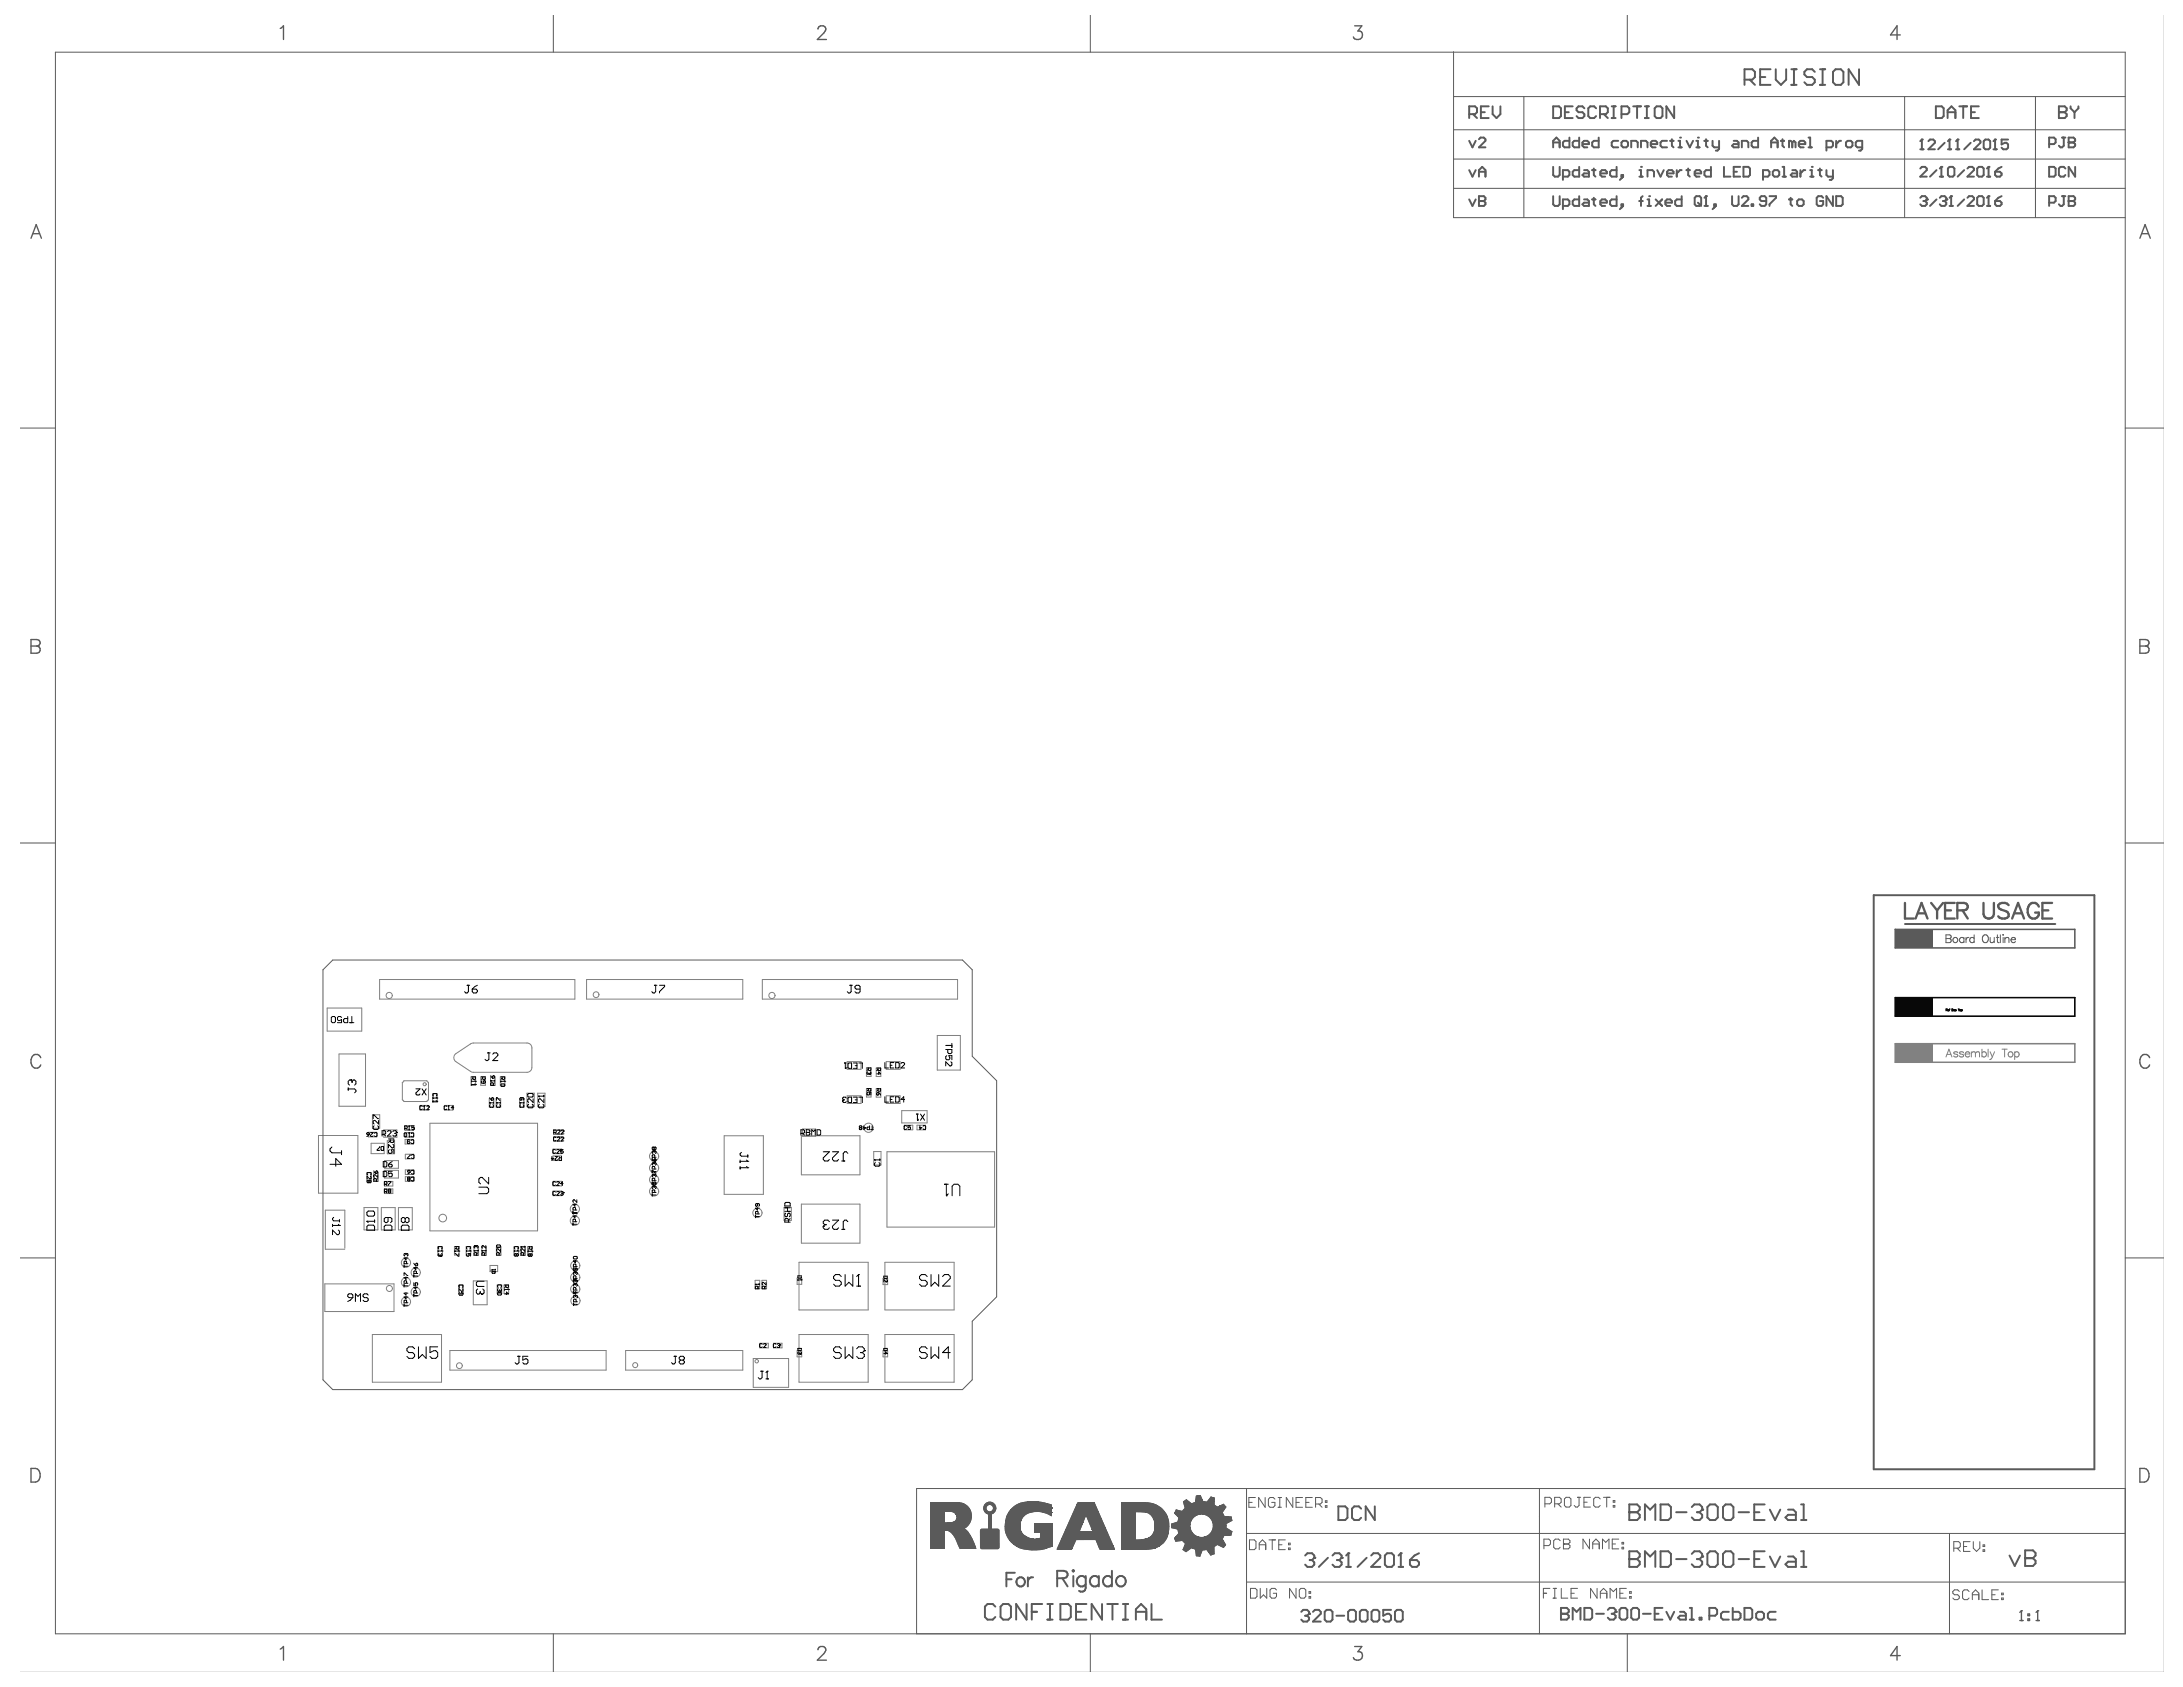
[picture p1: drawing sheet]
<svg xmlns="http://www.w3.org/2000/svg" width="279mm" height="216mm" viewBox="0 0 279 216" stroke-linecap="round" stroke-linejoin="round" font-family="sans-serif">
<g fill="none" stroke="#808080" stroke-width=".13">
<path d="M41.9 129h4.4v3h-4.4zM43.4 134.9h3.4v6.7h-3.4zM48.6 125.4h25v2.5h-25zM51.5 138.5v2.3M51.7 138.3h2.9M54.8 138.5v2.3M55.4 140h.6v1.1h-.6zM58.3 135.9l1.9 1.2M60.2 133.6l-1.9 1.3M60.3 137.8h.6v1.1h-.6zM60.6 137.2h6.9M60.6 133.5h6.9"/>
<path d="M61.5 137.8h.6v1.1h-.6zM62.8 137.8h.6v1.1h-.6zM64 137.8h.6v1.1h-.6zM67.4 139.9h1v1.7h-1zM68.1 134.1v2.5M68.8 139.9h1v1.7h-1zM75.1 125.4h20v2.5h-20zM97.6 125.4h25v2.5h-25zM108.4 135.9h1.8v.9h-1.8zM110.9 136.7h.6v1.1h-.6zM110.9 139.3h.6v1.1h-.6zM112.1 136.7h.6v1.1h-.6z"/>
<path d="M112.1 139.3h.6v1.1h-.6zM113.4 135.9h1.8v.9h-1.8zM120 132.5h2.9v4.4h-2.9zM40.8 145.3h5v7.4h-5zM44.1 159.7v-4.8h-2.5v5h2.5M46.6 154.5h1.8v2.9h-1.8zM46.9 150.1h.6v1.1h-.6zM47.1 144.9h1.1v.6h-1.1zM47.5 146.3h1.7v1.3h-1.7zM47.7 142.7h.9v1.7h-.9zM47.8 150.1h.6v1.1h-.6zM48.8 154.5h1.8v2.9h-1.8z"/>
<path d="M49.1 144.6h1.7v.9h-1.7zM49.2 151.2h1.1v.6h-1.1zM49.2 152.2h1.1v.5h-1.1zM49.2 148.5h1.8v1h-1.8zM49.2 149.8h1.8v1h-1.8zM49.6 146h.9v1.7h-.9zM51 154.5h1.8v2.9h-1.8zM51.7 141h2.9M51.8 144.1h1.1v.6h-1.1zM51.8 144.9h1.1v.6h-1.1zM51.8 145.8h1.1v.6h-1.1zM51.9 150.6h1.1v.6h-1.1z"/>
<path d="M51.9 147.7h1.1v.6h-1.1zM51.9 149.7h1.1v.6h-1.1zM53.8 141.5h1v.6h-1zM55 143.8h13.8v13.7h-13.8zM56 159.6h.6v1h-.6zM56.9 141.5h1.1v.6h-1.1zM58.2 159.5h.6v1.1h-.6zM59.7 159.6h.6v1h-.6zM60.7 159.6h.6v1h-.6zM61.7 159.6h.6v1h-.6zM62.6 140.6h.6v1.1h-.6zM63.5 140.6h.6v1.1h-.6z"/>
<path d="M63.5 159.6h.6v1h-.6zM65.8 159.6h.6v1h-.6zM66.5 140.6h.6v1.1h-.6zM66.7 159.6h.5v1h-.5zM67.5 159.6h.6v1h-.6zM70.8 151.2h1.1v.6h-1.1zM70.8 147.9h1.1v.6h-1.1zM70.8 147.1h1.1v.5h-1.1zM70.8 152.4h1.1v.6h-1.1zM70.9 144.6h1.1v.6h-1.1zM70.9 145.5h1.1v.6h-1.1zM92.7 145.4h5v7.5h-5z"/>
<path d="M100.4 154.5h.9v1.7h-.9zM102.6 145.4h7.5v5h-7.5zM102.6 154.1h7.5v5h-7.5zM102.7 144.5h1.7v.9h-1.7zM108.4 140.2h1.8v1h-1.8zM111.8 147.4h1v1.7h-1zM113.4 140.2h1.8v1h-1.8zM113.5 147.4h13.8v9.6h-13.8zM115.4 142.1h3.3v1.6h-3.3zM115.7 144h1.1v.6h-1.1zM117.4 144h1v.6h-1zM41.6 164.3h8.8v3.5h-8.8z"/>
<path d="M47.7 170.8h8.8v6.1h-8.8zM57.6 172.8h20v2.5h-20zM58.7 164.5h.6v1.1h-.6zM60.6 163.9h1.7v3.1h-1.7zM62.7 162h1v.7h-1zM63.6 164.5h.6v1h-.6zM64.5 164.5h.6v1h-.6zM80.1 172.8h15v2.5h-15zM96.4 173.9h4.5v3.7h-4.5zM96.6 163.9h.6v1h-.6zM97.3 171.9h1v.6h-1zM97.5 163.9h.6v1h-.6z"/>
<path d="M99 171.9h1.1v.6h-1.1zM102 172.9h.6v.7h-.6zM102 163.6h.6v.8h-.6zM102.3 161.5h8.8v6.1h-8.8zM102.3 170.8h8.8v6.1h-8.8zM113 172.9h.6v.7h-.6zM113 163.6h.6v.8h-.6zM113.3 161.5h8.8v6.1h-8.8zM113.3 170.8h8.8v6.1h-8.8z"/>
</g>
<path d="M242.6 133.6h23v2.3h-23z" fill="none" stroke="#808080" stroke-width=".2"/>
<path d="M242.6 133.6h4.7v2.3h-4.7z" fill-rule="evenodd" fill="#808080"/>
<g fill="none" stroke="#808080" stroke-width=".13">
<path d="M51.7 138.3l-.2 .2M54.6 138.3l.2 .2M58.3 134.9a.62 .62 0 0 0 0 1M60.2 137.1l.4 .1M60.6 133.5l-.4 .1M67.5 133.5a.62 .62 0 0 1 .6 .6M68.1 136.6a.62 .62 0 0 1-.6 .6M249.1 135.3l.3-1 .4 1M249.2 134.9h.5M250.6 134.7a.3 .3 0 0 0-.5 0l.4 .3 .1 .1a.3 .3 0 0 1-.5 0M251.3 134.7a.3 .3 0 0 0-.5 0l.5 .3v.1a.3 .3 0 0 1-.5 0M251.5 134.9v.1a.31 .31 0 0 0 .3 .3 .31 .31 0 0 0 .3-.2"/>
<path d="M251.6 134.7a.28 .28 0 0 1 .3-.1 .28 .28 0 0 1 .2 .3h-.6zM252.3 134.8l.2-.2 .3 .1v.1M252.3 134.6v.7M252.8 134.8l.3-.2 .2 .1 .1 .6M252.8 134.8v.5M253.7 134.7a.32 .32 0 0 1 .4 0 .32 .32 0 0 1 0 .5 .32 .32 0 0 1-.4-.1M253.7 134.3v1M254.5 134.3v1M254.7 134.6l.3 .7M255 135.3l-.2 .3h-.1M255.3 134.6l-.3 .7M256.2 134.3h.7"/>
<path d="M256.6 134.3v1M257.9 134.7a.32 .32 0 0 1 .4 0 .32 .32 0 0 1 0 .5 .32 .32 0 0 1-.4-.1M257.9 134.6v1M51.5 140.8l.2 .2M54.8 140.8l-.2 .2"/>
<circle cx="49.8" cy="127.4" r=".4"/>
<circle cx="54.3" cy="138.8" r=".2"/>
<circle cx="76.3" cy="127.3" r=".37"/>
<circle cx="98.8" cy="127.4" r=".4"/>
<circle cx="257.3" cy="134.9" r=".33"/>
<circle cx="56.7" cy="155.9" r=".49"/>
<circle cx="73.6" cy="156.2" r=".59"/>
<circle cx="73.6" cy="154.7" r=".59"/>
<circle cx="83.7" cy="152.5" r=".59"/>
<circle cx="83.7" cy="148" r=".59"/>
<circle cx="83.7" cy="149.5" r=".59"/>
<circle cx="83.7" cy="151" r=".59"/>
<circle cx="96.9" cy="155.2" r=".59"/>
<circle cx="111.2" cy="144.3" r=".59"/>
<circle cx="49.8" cy="164.9" r=".38"/>
<circle cx="52" cy="166.6" r=".59"/>
<circle cx="52" cy="164.1" r=".59"/>
<circle cx="52" cy="161.6" r=".59"/>
<circle cx="53.2" cy="165.3" r=".59"/>
<circle cx="53.2" cy="162.8" r=".59"/>
<circle cx="58.8" cy="174.8" r=".37"/>
<circle cx="62.9" cy="162.6" r=".07"/>
<circle cx="73.6" cy="163.5" r=".59"/>
<circle cx="73.6" cy="165" r=".59"/>
<circle cx="73.6" cy="162" r=".59"/>
<circle cx="73.7" cy="166.5" r=".59"/>
<circle cx="81.3" cy="174.7" r=".32"/>
<circle cx="96.9" cy="174.2" r=".22"/>
</g>
<path d="M242.6 127.7h23v2.3h-23z" fill="none" stroke="#000" stroke-width=".2"/>
<path d="M242.6 127.7h4.7v2.3h-4.7z" fill-rule="evenodd" fill="#000"/>
<g fill="none" stroke="#000" stroke-width=".13">
<path d="M42.5 130.1h.3l.1 .1v.5l-.1 .2h-.3l-.1-.2v-.5zM43.7 130.2l-.1-.1h-.3l-.1 .1v.3l.1 .1 .4-.1v.4h-.5M44.5 130.1v.8h-.4l-.1-.2v-.2l.1-.1h.4M44.6 139.4h.8l.2 .1v.2l-.2 .2M44.6 139.2v.3M44.8 130.9h.5M44.9 138.2h.1M44.9 138.2h-.2l-.1 .2v.3l.1 .2M44.9 138.2l.2 .2M45 130.1v.8M45.1 138.4l.1-.2h.2l.2 .2v.3l-.2 .2M45.1 138.4v.1"/>
<path d="M53.2 139.3h.6l-.6 .6 .2 .2h.2l.2-.1M54 139.3l.5 .8M54.5 139.3l-.5 .8M59.8 126.1h.3M59.9 126.1v.8l-.1 .2h-.2l-.1-.2M60.4 137.8h.5v.3h-.3l-.1-.3M60.4 138.3v.2M60.4 138.7v.2M60.4 138.4h.5M60.4 138.8h.5M60.4 126.6h.5l.2 .2v.1l-.2 .2h-.3l-.2-.2zM60.5 138l-.1 .1"/>
<path d="M60.8 138.3l.1 .1M60.8 138.7l.1 .1M60.9 138.4h.1M60.9 138.8h.1M61.1 126.1l-.3 .2-.4 .3M61.6 137.8h.5l-.1 .3h-.2v-.3M61.7 138.3l-.1 .1 .1 .2h.3l.1-.2-.1-.1-.1 .1v.2M61.8 138l-.2 .1M62.4 134.7h.3M62.6 134.7v.9l-.2 .1h-.2l-.1-.1M62.8 138.3h.1M62.8 138.3l.1 .1"/>
<path d="M62.8 138.3h.5M62.8 137.7l.3 .3M63.1 134.9l.1-.2h.4l.1 .2v.2l-.6 .6h.6M63.1 138.9v-.3l-.3 .1v.2h.5M63.1 137.7l.2 .1-.1 .2h-.1zM63.3 138.6l-.2 .1M63.3 138.2v.2M64.1 137.8h.5l-.1 .3h-.2v-.3M64.1 138.4h.5M64.1 138.8l.1-.1h.3l.1 .3h-.1h-.3zM64.1 138.3v.2M64.3 138l-.2 .1"/>
<path d="M64.5 138.3l.1 .1M64.6 138.4h.1M67.7 139.9h.4l.1 .2v.2l-.1 .1h-.4l-.2-.1v-.2zM83.8 126.1h.3M83.9 126.1v.8l-.1 .2h-.2l-.2-.2M84.4 126.1h.7v.2l-.7 .6v.2M108.1 136h.2M108.2 136.7h.1M108.2 136v.7M108.3 136.6l-.1 .1M108.7 136h.3v.7h-.3l-.2-.1v-.4zM108.8 126.1h.3"/>
<path d="M108.9 126.1v.8l-.1 .2h-.2l-.2-.2M109.2 136h.5v.7h-.5M109.5 136.4h.2M109.9 136h.5v.7M110.1 126.6h-.5l-.2-.2v-.1l.2-.2h.3l.2 .2v.6l-.2 .2h-.3l-.2-.2M111 136.7h.5v.2l-.3 .1-.1-.3M111 139.3h.5v.3h-.3l-.1-.3M111 139.8v.1v.2h.3l-.1-.3h.3v.3M111 137.2v.2v.1l.2-.1M111.1 136.8l-.1 .2M111.1 139.5l-.1 .1M111.2 137.4l.1 .1"/>
<path d="M111.2 137.3v.1M111.3 137.5h.1M111.4 137.2l.1 .2-.2 .1M112.2 136.7h.5v.2l-.2 .1-.1-.3M112.2 139.3h.5v.3l-.2 .1-.1-.4M112.2 137.4h.5l-.2-.2v.3M112.3 139.8h.2l-.1 .4-.2-.1zM112.4 136.9l-.2 .1M112.4 139.5l-.2 .2M112.5 139.8l.2 .4M113.3 136v.7h.4M113.9 136.3h.3"/>
<path d="M114.4 136h-.5v.7h.5M114.6 136h.4l.1 .1v.5l-.1 .1h-.4zM115.3 136.1l.1-.1h.3l.1 .1v.1l-.5 .5h.5M121 134.3h.8v.4l-.1 .1h-.3l-.1-.1v-.4M121 133.8h.8M121.2 135.1l-.2 .1v.3l.2 .1h.2l.2-.1-.2-.4h.4v.5M121.7 135.9l.1 .1v.3l-.1 .1h-.1l-.6-.5v.5M121.8 133.5v.6M249.1 129.2l.1 .2M249.2 129.2h-.1M249.2 129.2l-.1-.1v.3M249.2 129.2h.1"/>
<path d="M249.3 129.3h.1M249.3 129.3v.1l.1-.1M249.4 129.3h.1M249.4 129.3h-.1M249.5 129.2h.1M249.6 129.1l-.1 .3M249.8 129.1l.2 .1-.1 .2h-.1zM250 129.2h.1M250 129.3h.2M250 129.3l.1 .1 .1-.1M250.2 129.3h-.2M250.2 129.3h.1"/>
<path d="M250.2 129.3h.2M250.3 129.3h.1M250.4 129.2l-.2 .1M250.4 129.3h.1M250.6 129.1h.2M250.7 129.1v.3M251 129.2v.3M251 129.3v.1M251 129.2h.1M251 129.4h.1M251.1 129.2l.1 .1-.1 .1M251.1 129.2h-.1"/>
<path d="M42.2 149h1.5l-.7-.7v1M42.5 146.8l-.3 .2v.3l.3 .2h1.2M42.6 156.7v.3M42.6 156.8h.8M42.7 155.8l-.1 .1v.2l.1 .1h.7M43.3 157.4l.1 .2v.3l-.1 .1h-.1l-.6-.6v.6M43.3 156.7l.1 .1M43.4 156.8h.1M43.4 156.1v.3M43.7 147.3v.5M47 156.3h.1M47 155.2l.1-.2h.7l.1 .2v.3l-.1 .1h-.7l-.1-.1z"/>
<path d="M47 157l.1-.2h.7l.1 .2v.4h-.9zM47 156.3h.9M47 156.3l.1 .2M47 145h.3v.2h-.3l-.1-.1zM47.1 150.4l-.1-.1 .1-.2h.3h.1l-.1 .3M47.2 151.1l.1-.1 .2 .1-.1 .3-.2-.1M47.2 151.1v-.1l-.2 .1 .1 .3 .1-.1M47.2 151.1v.2M47.3 145.2l-.4 .2M47.4 150.6h.1l-.1 .3-.4-.3v.3M47.4 145h.4l-.4 .3 .1 .1h.3M47.8 143.2v-.5l.7 .5"/>
<path d="M47.8 149.9l.3 .3M47.9 144.1l-.1 .1v.2l.1 .1h.4l.2-.1v-.2l-.2-.1M47.9 145h.1h.3v.4h-.1h-.3M47.9 156.1v.4M48.2 151.2v-.3l-.3-.1-.1 .4h.5M48.2 149.9h.1v.3h-.2zM48.3 150.3v.4l-.3-.4-.2 .1 .1 .3M48.3 150.8l-.1 .2M48.5 143.4v.4l-.5-.4-.2 .1v.2l.1 .1M48.6 146.7l-.3 .4v.1h.3M48.8 146.8l.3-.1v.5l-.3-.1zM48.9 145.2h.3l.2-.2v-.2l-.2-.1h-.3v.7"/>
<path d="M49.1 148.7h.3l.1 .1v.4l-.1 .1h-.3zM49.1 149.9h.3l.1 .1v.5l-.1 .1h-.3zM49.1 145.2l.3 .2M49.2 157l.1-.2h.7l.2 .2v.5h-1zM49.2 152.5h.2l.1-.2-.3-.1v.5M49.2 151.6h.2l.1-.3-.3-.1v.5M49.4 151.6l.1 .1M49.4 152.5l.1 .2M49.6 144.8l.1-.1h.2l.2 .1v.1l-.5 .5h.5M49.7 155.8v.5l-.2 .2h-.2l-.1-.2v-.3l.1-.2h.7l.2 .2v.3l-.2 .2M49.7 151.2h.3l-.3 .5M49.7 145.8h.7v.3l-.1 .1h-.2l-.2-.1v-.3"/>
<path d="M49.7 149h.4l.1 .2-.1 .1h-.2l-.2-.1zM49.8 152.4l-.1-.1 .1-.1 .2 .1-.1 .1M49.8 152.4l-.1 .1 .1 .2 .2-.1-.1-.2M49.8 152.4h.1M49.8 147.1l-.1 .2v.2l.1 .1h.3l.1-.1-.1-.4h.3v.5M49.9 146l-.2 .2M50.2 148.7l-.5 .3M50.2 149.9h-.5v.3l.3-.1 .2 .1v.3l-.1 .1h-.2l-.2-.1M50.3 144.8l.1-.1h.2l.1 .2M50.3 146.5l.1 .1v.2l-.1 .1h-.1l-.5-.4v.4M50.5 145h.1M50.6 145l.1 .2-.1 .2h-.2l-.1-.1"/>
<path d="M50.7 144.9h.1M50.7 144.9l-.1 .1M51.4 157l.1-.2h.7l.1 .2v.5h-.9zM51.7 145.1l.1-.1 .3 .1v.3l-.1 .1-.3-.1zM51.8 144.4l.3-.1-.1-.2h-.2v.5M51.9 156l-.2-.2h-.2l-.1 .2v.3l.1 .2h.2l.2-.2M51.9 156l.1-.2h.2l.1 .2v.3l-.1 .2h-.2l-.1-.2M51.9 156v.3M52 144.4l.1 .2M52.2 149.9l.2-.1 .1 .2h-.3zM52.2 150.9v.1v.1h.3l-.1-.2M52.2 150.9v-.1v-.2l.3 .1-.1 .2"/>
<path d="M52.2 150.9h.2M52.3 144.6h.2M52.3 145h.2M52.4 144.1h.1M52.4 144.1l-.1 .1M52.4 144.1v.5M52.4 145.5h.1M52.4 145v.5M52.5 146l-.1-.1-.3 .1v.3l.3 .1 .1-.2-.4-.1M52.5 145.4l-.1 .1M52.5 150l-.3 .3M52.5 147.8l-.3 .4v.1h.3"/>
<path d="M52.6 145.1l.1-.1 .3 .1v.3l-.1 .1-.3-.1M52.6 146l.1-.1 .3 .1v.3l-.1 .1-.3-.1M52.7 147.9v-.1l.3 .1v.3l-.1 .1-.2-.1M52.7 150.7v-.1l.3 .1v.4h-.1h-.2M52.7 149.9v-.1l.3 .1v.3l-.1 .1-.2-.1M53 144.1h-.3v.2h.2h.1l-.1 .3-.2-.1M54.1 141.6l-.1-.1-.3 .1v.3l.1 .1 .3-.1M54.2 142h.2M54.3 141.5h.1M54.3 141.5v.5M54.3 141.5l-.1 .1M54.6 141.6l.1-.1 .3 .1-.4 .4h.4"/>
<path d="M55.4 140.4v.2M55.4 140.9v.1M55.4 140.5h.5M55.4 140.9h.5M55.5 140.3l-.1-.1 .1-.2h.3h.1l-.1 .3M55.8 140.4l.1 .1M55.8 140.9h.1M55.9 140.5h.1M55.9 140.9h.1M56.2 159.9l-.1-.1 .1-.3h.3l.1 .1-.1 .3M57.2 141.6l-.1-.1-.2 .1v.3v.1l.3-.1M57.3 142h.2"/>
<path d="M57.4 141.5h.1M57.4 141.5v.5M57.4 141.5l-.1 .1M58.1 141.8h-.3l.2-.3v.5M58.2 159.5h.5v.3l-.2 .1-.1-.4M58.4 159.7l-.2 .2M59.8 159.9l-.1-.1 .1-.3h.3l.1 .1-.1 .3M60.8 159.4h.1M60.8 159.4l-.1 .1 .1 .2M60.8 159.4l.1 .1M60.9 159.5l.1-.1 .2 .1-.1 .2M60.9 159.5v.1"/>
<path d="M61.2 160v.1M61.3 151.9h1l.2 .2v.5l-.2 .2h-1M62.2 159.4v.3l-.4-.3-.1 .1 .1 .2M62.2 160v.1M62.5 150.7v.8l-.8-.8h-.2l-.2 .2v.4l.2 .2M62.7 141.1h.1M62.7 141.1h.5M62.7 141.1l.1 .1M62.7 140.5l.2 .3M62.8 141.4l-.1 .1 .1 .2h.3l.1-.1-.1-.2M63 140.5l.2 .1-.1 .2h-.2zM63.2 141.1v.1"/>
<path d="M63.5 141.1h.1M63.5 140.8v-.3l.5 .3M63.5 141.1h.5M63.5 141.1l.1 .1M63.6 159.4v-.1h.4l.1 .3-.1 .1h-.4zM63.6 141.4l-.1 .1 .1 .2h.4v-.1v-.2M64 141.1v.1M64.1 159.8v.3l-.4-.3-.1 .1v.2M65.9 159.9l-.1-.1 .1-.3h.3l.1 .1-.1 .3M66.5 141.1h.1M66.5 141.1h.5M66.5 141.1l.1 .1"/>
<path d="M66.6 141.4l-.1 .1 .1 .2h.4v-.1v-.2M66.7 159.6h.1M66.7 159.6h.5M66.7 159.6l.1 .1M66.8 140.5l-.1 .3-.2-.1 .1-.2h.4v.1v.2M67 141.1v.1M67.2 159.8v.3l-.4-.3-.1 .1 .1 .2M67.2 159.5v.2M67.6 159.6h.5v.2l-.2 .1-.1-.3M67.7 141.3l-.2 .1v.3l.2 .1h.4l.1-.1v-.3l-.1-.1M67.8 159.7l-.2 .2M68.2 140.6v.5l-.4-.5-.3 .1v.3l.2 .1"/>
<path d="M68.9 140.3h.1M68.9 140.3h.7M68.9 140.3l.1 .1M69 141.3l-.1 .1v.3l.1 .1h.5l.1-.1v-.3l-.1-.1M69.6 140.6v.5l-.5-.5-.2 .1v.3l.1 .1M69.6 140.2v.2M70.6 148v.5l.3-.2h-.3M70.9 144.9h.2l.1-.2-.3-.1v.5M71 144.9l.2 .2M71 148h.4l-.4 .4 .1 .1 .3-.1M71.1 147.2l-.1-.1-.2 .1v.3v.1l.3-.1M71.1 151.3l-.1-.1-.2 .1v.3v.1l.3-.1"/>
<path d="M71.1 152.6l-.1-.1-.2 .1v.3v.1l.3-.1M71.2 145.6l-.1-.1-.3 .1v.3l.1 .1 .3-.1M71.3 147.2v-.1l.3 .1-.3 .4h.3M71.3 151.3v-.1l.3 .1-.3 .4h.3M71.3 152.6v-.1l.3 .1-.3 .4h.3M71.3 145.6l.1-.1 .3 .1-.4 .4h.4M71.4 144.7v-.1l.3 .1-.3 .4h.3M71.5 148l.2 .2M71.7 152.6l.3-.1 .1 .1M71.8 145.6l.1-.1 .3 .1-.4 .4h.4M71.9 144.7v-.1l.3 .1-.3 .4h.3M71.9 148v.5h-.3l-.1-.2 .4-.1"/>
<path d="M71.9 152.7h.1M72 152.7l.1 .1-.1 .2-.3-.1M72.1 152.6h.1M72.1 147.1h-.4v.3l.2-.1 .2 .1-.1 .2-.3-.1M72.1 151.5h-.4l.3-.3v.5M72.1 152.6l-.1 .1M73.3 155.3h.1M73.3 155v.3M73.3 156.5v.3M73.3 156.7h.5M73.3 155.3h.5M73.3 155.3l.1 .1"/>
<path d="M73.3 155.2h.5M73.6 155.5v.4l-.3-.3h.5M73.6 154v.4l-.3-.3h.5M73.7 154.9v-.3l-.3-.1-.1 .4h.5M73.7 156.4v-.3l-.3-.1-.1 .4h.5M73.8 153.5v.4l-.4-.4-.1 .1 .1 .3M73.8 155.2v.2M83.5 148.3v.3M83.5 149.8v.3M83.5 151.3v.3h.2l-.1-.1 .1-.2 .3 .1-.1 .2M83.5 152.8v.3M83.5 148.4h.5"/>
<path d="M83.5 152.9h.5M83.5 149.9h.5M83.5 148.3l.2 .3M83.5 151.4h.5M83.5 149.8l.5 .3M83.6 147.3h.1M83.6 151.8h.1M83.6 148.8h.1M83.6 150.3h.1M83.6 147.3l-.1 .1 .1 .2M83.6 148.8l-.1 .1 .1 .2M83.6 150.3l-.1 .1 .1 .2"/>
<path d="M83.6 151.8l-.1 .1 .1 .2M83.6 147.3l.1 .1M83.6 151.8l.1 .1M83.6 148.8l.1 .1M83.6 150.3l.1 .1M83.7 146.9l-.1-.1-.1 .1 .1 .2 .1-.1M83.7 147.4l.1-.1 .2 .1-.1 .2M83.7 146.9v.1M83.7 147.4v.1M83.7 148.9v.1M83.7 150.4v.1M83.7 151.9v.1"/>
<path d="M83.7 146.9l.1-.1 .2 .1-.1 .2-.2-.1M83.7 148.9l.1-.1 .2 .1-.1 .2M83.7 150.4l.1-.1 .2 .1-.1 .2M83.7 151.9l.1-.1 .2 .1-.1 .2M83.8 148.1l-.1-.3-.2 .1v.2h.5M83.8 149.6l-.1-.3-.2 .1v.2h.5M83.8 151.1l-.1-.3-.2 .1v.2h.5M83.8 152.6l-.1-.3-.2 .1v.2h.5M83.8 148.3l.2 .1-.1 .2h-.2zM94.7 148.6h1M94.7 148.5v.3M94.7 149.3v.3"/>
<path d="M94.7 149.4h1M94.9 147.5l-.2 .1v.2l.2 .2h.8M95.5 148.5l.2 .1M95.5 149.3l.2 .1M95.7 148.6h.1M95.7 149.4h.1M95.7 147.8v.3M96.7 155.5v.3M96.7 155.7h.5M96.9 154v.4l-.2-.1 .1-.3h.3l.1 .1-.1 .3M96.9 154.5v.4l-.2-.3h.5M97 155.4l-.1-.4-.2 .1v.3h.5"/>
<path d="M100.4 155h.7M100.4 154l.2-.1h.4l.1 .1v.3h-.7zM100.4 154.6h.7M100.6 155.3l-.2 .1v.2l.2 .1 .2-.1v-.2l.1-.1 .2 .1v.2l-.1 .1M100.8 154.6v.4M100.9 156.4v-.3l-.1-.2h-.2l-.2 .2v.3h.7M101.1 155.9l-.2 .3M102.5 145h.4l.1-.1v-.2l-.1-.1h-.4v.7M102.7 145l.3 .3M103.2 144.9h.1M103.2 144.6h.3l.2 .1-.2 .2 .2 .3-.2 .1h-.3zM103.2 144.9h.3"/>
<path d="M103.9 145.3v-.7l.2 .2 .2-.2v.7M104.6 144.6h.3l.1 .1v.5l-.1 .1h-.3zM105.4 156.9h.1M105.4 147.4h.8l-.8 .8v.2l.2 .2h.4l.2-.2M105.4 156.9v.2l.2 .2h.4l.2-.2M105.6 156.7l-.2 .2M105.6 156.7h.2M106.2 156.3l-.2-.2h-.4l-.2 .2v.2l.2 .2M106.5 156.1h.8l-.8 .8v.2l.2 .2h.4l.2-.2M106.5 147.4h.8l-.8 .8v.2l.2 .2h.4l.2-.2M107.7 157.3h.4M107.7 148.6h.4"/>
<path d="M107.8 140.9h.1M107.8 140.9l.2 .2h.2l.1-.1M108 140.8h.1M108 140.8l-.2 .1M108.3 140.5l-.1-.1h-.2l-.2 .1 .2 .3M108.5 147.6l-.2-.2h-.2l-.2 .2v1M108.5 156.3l-.2-.2h-.2l-.2 .2v1M108.7 140.4h.3v.7h-.3l-.2-.1v-.5zM109.2 140.4h.5v.7h-.5M109.5 140.8h.2M109.9 140.4h.5v.7M110.1 144.3l-.1-.1 .1-.1 .2 .1-.1 .1"/>
<path d="M110.1 144.3l-.1 .1 .1 .2 .2-.1-.1-.2M110.1 144.3h.1M110.6 144.1v.5l.2-.3h-.3M111.3 144.1v.5l-.3-.1 .1-.3h.2M111.5 144.6h.3M111.6 144.1v.5M111.9 148.4h.1M111.9 148.4h.7M111.9 148.4l.1 .2M112 148.8l-.1 .1v.2l.1 .1h.5l.1-.1v-.2l-.1-.1M112.6 148.3v.3M113.3 140.4v.7h.4"/>
<path d="M113.9 140.7h.3M114.4 140.4h-.5v.7h.5M114.6 140.4h.4l.1 .1v.4l-.1 .2h-.4zM115.8 140.7h-.5l.4-.3v.7M116 144.1h-.3v.4h.1h.2M116.5 144.1h-.3v.2l.2-.1 .1 .1v.2h-.3M117.3 142.6h.3M117.4 143.4h.1M117.4 142.6v.8M117.6 143.2l-.2 .2M117.7 144.1v.4l.3-.2h-.3M117.8 142.6l.5 .8"/>
<path d="M118.1 144.1h.1h.3v.4h-.1h-.3M118.3 142.6l-.5 .8M120.9 151.6h.5M121.1 153h.1M121.1 151.6v1.4M121.4 152.8l-.3 .2M121.9 153v-1.2l.2-.2h.5l.2 .2v1.2M44.5 165.7l.2-.1h.3l.2 .1v.4h-.5l-.2-.2zM45.2 166.1l-.4 .3-.3 .2M45.5 166.6v-1l.3 .3 .3-.3v1M47.1 165.7l-.1-.1h-.4l-.1 .1v.2l.1 .2h.4l.1 .1v.2l-.1 .2h-.4l-.1-.2M51.7 161.9v.3"/>
<path d="M51.7 163.2v-.3l.5 .3M51.7 164.4v.3M51.7 166.9v.3M51.7 164.6h.5M51.7 162.1h.5M51.7 167.1h.5M51.9 160.4h.1M51.9 160.4l-.2 .1 .1 .2M51.9 160.4l.1 .1M52 163.4v.3l-.3-.2h.5M52 160.5v.1M52 160.9v.3l-.3-.2h.5"/>
<path d="M52 165.4v.3l-.3-.2h.5M52 165.9v.3l-.3-.2h.5M52 160.5v-.1l.2 .1-.1 .2M52 161.7v-.3l-.3 .1v.2h.5M52 164.2v-.3l-.3 .1v.2h.5M52 166.7v-.3l-.3 .1v.2h.5M53 163.1v.4M53 164.2v.3h.2l-.1-.2 .1-.1h.3l-.1 .3M53 165.6v.4M53 165.8h.5M53 163.3h.5M53 161.7l.2 .3"/>
<path d="M53.1 172.6l-.3-.2h-.5l-.2 .2v.3l.2 .2h.5l.3 .2v.3l-.3 .2h-.5l-.2-.2M53.2 164.7v.3l-.2-.3h.5M53.2 162.2v.3l-.2-.3h.5M53.3 163l-.1-.3h-.2v.3h.5M53.3 165.5l-.1-.3h-.2v.3h.5M53.3 161.7h.2l-.1 .3h-.2zM53.6 172.4v1.4l.5-.5 .4 .5v-1.4M56 172.4h-1v.7l.5-.2h.3l.2 .2v.5l-.2 .2h-.5l-.3-.2M56.1 160v.2M56.1 160.1h.5M56.2 160.4l-.1 .3 .1 .1 .1-.1M56.3 160.7l.1 .1"/>
<path d="M56.3 160.6v.1M56.4 160.8h.1M56.5 160.4l.1 .3-.2 .1M56.5 160l.1 .1M56.6 160.1h.1M58.2 160.1h.5M58.2 160.4l.4 .4h.1v-.4M58.2 160v.2M58.6 160l.1 .1M58.7 160.1h.1M58.8 165.4v.1v.3h.4v-.3v-.1l-.2 .1v.3M58.8 164.8v-.1v-.3h.4v.1v.3"/>
<path d="M59.2 164.9v.1v.3l-.4-.4v.4M59.7 160.1h.5M59.7 160v.2M59.8 160.4l-.1 .1 .1 .3 .2-.1v-.3h.2v.4M60.1 160l.1 .1M60.2 160.1h.1M60.7 160.1h.1M60.7 160.1h.5M61 160.6v-.2l-.2-.1-.1 .3h.5M61.1 165l-.1 .1v.4l.1 .1h.2l.2-.1M61.2 160.3l-.2 .2M61.5 165.5l.1 .1"/>
<path d="M61.5 165.3v.2M61.6 165.6h.1M61.7 160.1h.1M61.7 160.1h.5M61.8 165l.2 .1v.4l-.2 .1h-.2M62 164h-.9l-.1 .1v.4l.1 .1h.9M62 160.6v-.2l-.2-.1-.1 .3h.5M62.2 160.3l-.2 .2M63 162.5h.1M63 162.5h.4M63 162.5v.1M63 162.7h.3l.1 .2-.4 .1v-.1z"/>
<path d="M63.4 162.7l-.2 .1M63.4 162.4v.2M63.7 165.5l.1-.1h.3l.1 .3h-.1h-.3zM63.8 164.8l-.1-.1 .1-.3h.3l.1 .1-.1 .3M63.8 164.9l-.1 .3h.1h.1M63.9 160.6l-.1-.3-.2 .1v.2h.5M63.9 165.2h.1M63.9 165.1v.1M64 165.2h.1M64.1 160.3l-.2 .2M64.1 164.9l.1 .3h-.2M64.6 164.5h.5v.2l-.3 .1-.1-.3"/>
<path d="M64.6 164.9v.2M64.6 165h.5M64.6 165.6h.5l-.3-.2v.3M64.7 164.6l-.1 .2M65 164.9l.1 .1M65.1 165h.1M65.8 160.1h.5M65.8 160v.2M66.1 160.5l-.1-.1-.2 .1 .1 .3 .2-.1M66.1 160.5l.1-.1 .1 .1-.1 .3-.1-.1M66.1 160.5v.2M66.2 160l.1 .1"/>
<path d="M66.3 173.6h.3M66.3 160.1h.1M66.4 173.6v.8l-.1 .2h-.2l-.2-.2M67 160.6l-.1-.3-.2 .1v.2h.5M67.2 160.3l-.2 .2M67.6 173.6h-.7v.5l.3-.2h.2l.2 .2v.3l-.2 .2h-.3l-.2-.2M67.6 160.1h.5M67.6 160v.2M67.9 160.5h.2l-.1 .3-.1-.1M67.9 160.5h-.1h-.2l.1 .3 .2-.1M67.9 160.5v.2M68 160l.1 .1"/>
<path d="M68.1 160.1h.1M73.4 162.3v.3M73.4 163.8v.3M73.4 165.3v.3M73.4 163.9h.5M73.4 162.4l.1-.1h.3l.1 .1-.1 .2M73.4 165.4h.5M73.4 164l.1 .1M73.4 162.4h.5M73.4 166.8v.3M73.4 166.9h.5M73.5 160.8h.3l.1 .2-.1 .1h-.3l-.1-.1z"/>
<path d="M73.5 162.8h.1M73.5 164.3h.1M73.5 163.8h.1M73.5 162.8l-.1 .1 .1 .2M73.5 164.3l-.1 .1 .1 .2M73.5 162.8l.1 .1M73.5 164.3l.1 .1M73.5 163.8l-.1 .1M73.5 163.8l.1 .1M73.6 165.8h.1M73.6 165.8l-.2 .1 .1 .2M73.6 165.8l.1 .1"/>
<path d="M73.6 162.9l.1-.1 .2 .1-.1 .2M73.6 161.3v.3l-.2-.2h.5M73.6 162.3l-.1 .3-.1-.1M73.6 162.9h.1M73.6 163.9v.1M73.6 164.4h.1M73.6 163.9l.1-.1 .2 .1-.1 .2M73.6 164.4l.1-.1 .2 .1-.1 .2M73.7 165.3v.3l-.3-.2h.5M73.7 165.9h.1M73.7 165.9v-.1l.2 .1-.1 .2M73.7 162.1v-.2l-.2-.1-.1 .3h.5"/>
<path d="M73.7 163.6v-.2l-.2-.1-.1 .3h.5M73.7 165.1l-.1-.3-.2 .1v.2h.5M73.7 166.6v-.3l-.3 .1v.2h.5M86.3 173.6h.3M86.4 173.6v.8l-.1 .2h-.2l-.2-.2M87.1 174.1l-.2-.2v-.2l.2-.1h.3l.2 .1v.2l-.2 .2M87.1 174.1l-.2 .1v.2l.2 .2h.3l.2-.2v-.2l-.2-.1M87.1 174.1h.3M96.7 164.4h.1M96.7 164.4h.5M97 164.9v-.2l-.2-.1-.1 .3h.5M97.2 164.6l-.2 .2"/>
<path d="M97.2 164.3v.1M97.4 175.5h.3M97.5 175.5v.8l-.1 .2h-.2l-.2-.2M97.6 172h-.1h-.3v.4l.1 .1 .3-.1M97.7 172h.1h.2l-.3 .5h.3M97.9 164.9l-.1-.3-.3 .1v.2h.5M98 176.5h.4M98 164.1v.3l-.3-.3-.2 .1 .1 .2M98 164.6l-.1 .2M98.2 175.5h.1M98.2 175.5v1M98.2 175.5l-.2 .2"/>
<path d="M99.3 172h-.1h-.2v.4l.1 .1 .2-.1M99.5 172h.2l.1 .1M99.6 172.2h.1M99.7 172.2l.1 .1-.1 .2-.2-.1M99.8 172.1h.1M99.8 172.1l-.1 .1M102.1 163.3h.5v.2l-.4 .1zM102.1 163.8h.5M102.1 172.6h.5v.2l-.4 .1zM102.1 163.7v.2M102.2 173l-.1 .2 .1 .1 .1-.1M102.3 173.2l.1 .1"/>
<path d="M102.3 173.2h.1M102.4 173.3h.1M102.5 173l.1 .2-.2 .1M102.5 163.7l.1 .1M102.6 163.8h.1M107.7 163.4l-.3-.3h-.5l-.2 .3v.2l.2 .3h.5l.3 .2v.2l-.3 .3h-.5l-.2-.3M107.7 172.6l-.3-.2h-.5l-.2 .2v.3l.2 .2h.5l.3 .2v.3l-.3 .2h-.5l-.2-.2M108.2 163.1v1.5l.5-.5 .4 .5v-1.5M108.2 172.4v1.4l.5-.5 .4 .5v-1.4M109.6 164.6h.5M109.6 172.6l.3-.2h.5l.2 .2v.3M109.9 163.1h.1"/>
<path d="M109.9 163.1v1.5M109.9 163.1l-.3 .3M110.1 173.1h.3M110.4 173.1l.2 .2v.3l-.2 .2h-.5l-.3-.2M110.6 172.9h.1M110.6 172.9l-.2 .2M113.1 163.3h.5v.2l-.4 .1zM113.1 172.6h.5v.2l-.4 .1zM113.1 173.2h.5l-.3-.2v.3M113.5 163.8h.1l-.1 .3-.4-.3v.3M118.7 163.4l-.3-.3h-.5l-.2 .3v.2l.2 .3h.5l.3 .2v.2l-.3 .3h-.5l-.2-.3M118.7 172.6l-.3-.2h-.5l-.2 .2v.3l.2 .2h.5l.3 .2v.3l-.3 .2h-.5l-.2-.2"/>
<path d="M119.2 163.1v1.5l.5-.5 .4 .5v-1.5M119.2 172.4v1.4l.5-.5 .4 .5v-1.4M120.6 163.4l.3-.3h.5l.2 .3v.2l-1 1h1M121.6 173.1h-1l.8-.7v1.4"/>
<circle cx="250.9" cy="129.3" r=".08"/>
</g>
<path d="M125.5 195.7l.2-.1h2l.2 .1v.2v2.1v.2l-.2 .1h-2l-.2-.1-.1-.2v-2.1z" fill="#5a5a5a"/>
<g fill="none" stroke="#5a5a5a" stroke-width=".13">
<path d="M7.1 6.7h264.9v202.4h-264.9zM70.8 2v4.7M139.5 2v4.7M186 6.6v21.3h86M186 16.6h86M186 12.4h86M195 12.4v15.5M208.3 2v4.7M243.8 12.4v15.5M260.5 12.4v15.5M186 24.1h86M186 20.4h86"/>
<path d="M2.5 54.8h4.6M272 54.8h4.9M2.5 107.9h4.6M272 107.9h4.9M2.5 161h4.6M272 161h4.9M120.9 194.9h.6M121.3 195.8l.3 .2M122.6 192.3h.1M123.4 195.7h.1M133.7 192.4l.9 .2M134.1 193.7l.5 .3"/>
<path d="M137.8 196.8l-.7 1.5M137.9 192.3l-2.6 6M138.9 193.7l1 2.4M139 193.9l-.9 2.1M140 192.3l2.6 6M140.2 197l.6 1.3M140.6 197h-3h3M150.7 194.8l-.7 .2v.5l.7 .2M150.9 196.3l-.6 .6 .2 .3 .8-.1M151.3 193.4l-.8-.2-.2 .5 .6 .5M151.7 197.5l-.3 .8 .4 .3 .7-.5M152.5 192.5l-.7-.6-.3 .3 .2 .8"/>
<path d="M153 198.3l.1 .8 .5 .1 .3-.8M154 192.2l-.4-.8-.5 .1-.1 .8M154.5 192.3l.5-.7 .4 .1v.9M155.4 197.9v1l-.4 .1-.6-.7M155.8 192.9l.8-.4 .3 .4-.5 .7M156.4 196.9l.5 .8-.3 .3-.8-.4M156.6 194.1h1l.1 .5-.8 .4M156.9 195.5l.8 .5-.2 .5h-.8M159.5 190.5v18.6M159.5 196.2h112.5M197 190.5v18.6M249.5 196.3v12.8"/>
<path d="M272 190.5h-154.7v18.6M70.8 209.1v4.9M139.5 209.1v4.9M159.5 202.5h112.5M208.3 209.1v4.9"/>
</g>
<path d="M239.8 114.6h28.3v73.4h-28.3zM243.8 118.3h19.3" fill="none" stroke="#5a5a5a" stroke-width=".25"/>
<g fill="#5a5a5a">
<path d="M131.5 192.2h.2h-.2z" fill-rule="evenodd"/>
<path d="M131.7 192.2h1.1h-1.1z" fill-rule="evenodd"/>
<path d="M132.9 192.2h.1z" fill-rule="evenodd"/>
<path d="M132.8 192.2h.1z" fill-rule="evenodd"/>
<path d="M131.5 192.2h.2h-.2z" fill-rule="evenodd"/>
<path d="M131.7 192.2h1.1h-1.1z" fill-rule="evenodd"/>
<path d="M132.9 192.2h.1z" fill-rule="evenodd"/>
<path d="M132.8 192.2h.1z" fill-rule="evenodd"/>
<path d="M134.5 193.9l.1 .1z" fill-rule="evenodd"/>
<path d="M134.4 193.8h.2v.1h-.2z" fill-rule="evenodd"/>
<path d="M134.3 193.7h.3v.1h-.3z" fill-rule="evenodd"/>
<path d="M134.1 193.7h.5v.1h-.5z" fill-rule="evenodd"/>
<path d="M133.8 193.6h.8v.1h-.8z" fill-rule="evenodd"/>
<path d="M133.6 193.5h1v.1h-1z" fill-rule="evenodd"/>
<path d="M133.2 193.4h1.4v.1h-1.4z" fill-rule="evenodd"/>
<path d="M134.5 193.9l.1 .1z" fill-rule="evenodd"/>
<path d="M134.4 193.8h.2v.1h-.2z" fill-rule="evenodd"/>
<path d="M134.3 193.7h.3v.1h-.3z" fill-rule="evenodd"/>
<path d="M134.1 193.7h.5v.1h-.5z" fill-rule="evenodd"/>
<path d="M133.8 193.6h.8v.1h-.8z" fill-rule="evenodd"/>
<path d="M133.6 193.5h1v.1h-1z" fill-rule="evenodd"/>
<path d="M133.2 193.4h1.4v.1h-1.4z" fill-rule="evenodd"/>
<path d="M137.1 194.2h1.8h-1.8z" fill-rule="evenodd"/>
<path d="M137.1 194.1h1.8v.1h-1.8z" fill-rule="evenodd"/>
<path d="M137.2 194h1.7v.1h-1.7z" fill-rule="evenodd"/>
<path d="M137.2 193.9h1.8v.1h-1.8z" fill-rule="evenodd"/>
<path d="M137.1 194.2h1.8h-1.8z" fill-rule="evenodd"/>
<path d="M137.1 194.1h1.8v.1h-1.8z" fill-rule="evenodd"/>
<path d="M137.2 194h1.7v.1h-1.7z" fill-rule="evenodd"/>
<path d="M137.2 193.9h1.8v.1h-1.8z" fill-rule="evenodd"/>
<path d="M139.4 194.7h1.6h-1.6z" fill-rule="evenodd"/>
<path d="M139.3 194.6h1.7v.1h-1.7z" fill-rule="evenodd"/>
<path d="M139.3 194.5h1.7v.1h-1.7z" fill-rule="evenodd"/>
<path d="M139.2 194.4h1.8v.1h-1.8z" fill-rule="evenodd"/>
<path d="M139.2 194.3h1.8v.1h-1.8z" fill-rule="evenodd"/>
<path d="M139.2 194.2h1.7v.1h-1.7z" fill-rule="evenodd"/>
<path d="M139.1 194.2h1.8h-1.8z" fill-rule="evenodd"/>
<path d="M139.1 194.1h1.7v.1h-1.7z" fill-rule="evenodd"/>
<path d="M139.4 194.7h1.6h-1.6z" fill-rule="evenodd"/>
<path d="M139.3 194.6h1.7v.1h-1.7z" fill-rule="evenodd"/>
<path d="M139.3 194.5h1.7v.1h-1.7z" fill-rule="evenodd"/>
<path d="M139.2 194.4h1.8v.1h-1.8z" fill-rule="evenodd"/>
<path d="M139.2 194.3h1.8v.1h-1.8z" fill-rule="evenodd"/>
<path d="M139.2 194.2h1.7v.1h-1.7z" fill-rule="evenodd"/>
<path d="M139.1 194.2h1.8h-1.8z" fill-rule="evenodd"/>
<path d="M139.1 194.1h1.7v.1h-1.7z" fill-rule="evenodd"/>
<path d="M150.5 197.2h.2h-.2z" fill-rule="evenodd"/>
<path d="M150.7 197.2h.1z" fill-rule="evenodd"/>
<path d="M150.5 197.2h.2h-.2z" fill-rule="evenodd"/>
<path d="M150.7 197.2h.1z" fill-rule="evenodd"/>
<path d="M150.5 193.3h.5v.1h-.5z" fill-rule="evenodd"/>
<path d="M150.5 193.2h.2v.1h-.2z" fill-rule="evenodd"/>
<path d="M150.5 193.3h.5v.1h-.5z" fill-rule="evenodd"/>
<path d="M150.5 193.2h.2v.1h-.2z" fill-rule="evenodd"/>
<path d="M151.6 198.4h.3v.1h-.3z" fill-rule="evenodd"/>
<path d="M151.5 198.3h.5v.1h-.5z" fill-rule="evenodd"/>
<path d="M151.4 198.2h.8v.1h-.8z" fill-rule="evenodd"/>
<path d="M151.4 198.2h.9h-.9z" fill-rule="evenodd"/>
<path d="M151.5 198.1h.9v.1h-.9z" fill-rule="evenodd"/>
<path d="M151.2 197.1h.2v.1h-.2z" fill-rule="evenodd"/>
<path d="M151.6 198.4h.3v.1h-.3z" fill-rule="evenodd"/>
<path d="M151.5 198.3h.5v.1h-.5z" fill-rule="evenodd"/>
<path d="M151.4 198.2h.8v.1h-.8z" fill-rule="evenodd"/>
<path d="M151.4 198.2h.9h-.9z" fill-rule="evenodd"/>
<path d="M151.5 198.1h.9v.1h-.9z" fill-rule="evenodd"/>
<path d="M151.2 197.1h.2v.1h-.2z" fill-rule="evenodd"/>
<path d="M151.5 192.4h.9v.1h-.9z" fill-rule="evenodd"/>
<path d="M151.5 192.3h.9v.1h-.9z" fill-rule="evenodd"/>
<path d="M151.5 192.2h.8v.1h-.8z" fill-rule="evenodd"/>
<path d="M151.5 192.2h.7h-.7z" fill-rule="evenodd"/>
<path d="M151.6 192.1h.4v.1h-.4z" fill-rule="evenodd"/>
<path d="M151.7 192h.2v.1h-.2z" fill-rule="evenodd"/>
<path d="M151.5 192.4h.9v.1h-.9z" fill-rule="evenodd"/>
<path d="M151.5 192.3h.9v.1h-.9z" fill-rule="evenodd"/>
<path d="M151.5 192.2h.8v.1h-.8z" fill-rule="evenodd"/>
<path d="M151.5 192.2h.7h-.7z" fill-rule="evenodd"/>
<path d="M151.6 192.1h.4v.1h-.4z" fill-rule="evenodd"/>
<path d="M151.7 192h.2v.1h-.2z" fill-rule="evenodd"/>
<path d="M153.1 198.9h.5v.1h-.5z" fill-rule="evenodd"/>
<path d="M153.1 198.8h.6v.1h-.6z" fill-rule="evenodd"/>
<path d="M153.1 198.8h.6h-.6z" fill-rule="evenodd"/>
<path d="M153.1 198.9h.5v.1h-.5z" fill-rule="evenodd"/>
<path d="M153.1 198.8h.6v.1h-.6z" fill-rule="evenodd"/>
<path d="M153.1 198.8h.6h-.6z" fill-rule="evenodd"/>
<path d="M153.9 192.2h.2h-.2z" fill-rule="evenodd"/>
<path d="M153.1 192.1h.8v.1h-.8z" fill-rule="evenodd"/>
<path d="M153.1 191.9h.8v.1h-.8z" fill-rule="evenodd"/>
<path d="M153.1 191.8h.7v.1h-.7z" fill-rule="evenodd"/>
<path d="M153.1 191.7h.6h-.6z" fill-rule="evenodd"/>
<path d="M153.1 191.6h.6v.1h-.6z" fill-rule="evenodd"/>
<path d="M153.1 191.5h.6v.1h-.6z" fill-rule="evenodd"/>
<path d="M153.3 191.4h.3v.1h-.3z" fill-rule="evenodd"/>
<path d="M153.9 192.2h.2h-.2z" fill-rule="evenodd"/>
<path d="M153.1 192.1h.8v.1h-.8z" fill-rule="evenodd"/>
<path d="M153.1 191.9h.8v.1h-.8z" fill-rule="evenodd"/>
<path d="M153.1 191.8h.7v.1h-.7z" fill-rule="evenodd"/>
<path d="M153.1 191.7h.6h-.6z" fill-rule="evenodd"/>
<path d="M153.1 191.6h.6v.1h-.6z" fill-rule="evenodd"/>
<path d="M153.1 191.5h.6v.1h-.6z" fill-rule="evenodd"/>
<path d="M153.3 191.4h.3v.1h-.3z" fill-rule="evenodd"/>
<path d="M156.4 197.9h.2v.1h-.2z" fill-rule="evenodd"/>
<path d="M156.3 197.8h.3v.1h-.3z" fill-rule="evenodd"/>
<path d="M156.1 197.7h.7v.1h-.7z" fill-rule="evenodd"/>
<path d="M155.9 197.7h1h-1z" fill-rule="evenodd"/>
<path d="M156.6 197.8l.1 .1z" fill-rule="evenodd"/>
<path d="M155.2 198.8l.1 .1z" fill-rule="evenodd"/>
<path d="M156.4 197.9h.2v.1h-.2z" fill-rule="evenodd"/>
<path d="M156.3 197.8h.3v.1h-.3z" fill-rule="evenodd"/>
<path d="M156.1 197.7h.7v.1h-.7z" fill-rule="evenodd"/>
<path d="M155.9 197.7h1h-1z" fill-rule="evenodd"/>
<path d="M156.6 197.8l.1 .1z" fill-rule="evenodd"/>
<path d="M155.2 198.8l.1 .1z" fill-rule="evenodd"/>
<path d="M156.9 196.4v.1z" fill-rule="evenodd"/>
<path d="M155.3 195.6h1.7v.1h-1.7z" fill-rule="evenodd"/>
<path d="M155.3 195.5h1.6v.1h-1.6z" fill-rule="evenodd"/>
<path d="M155.3 195.4h1.6v.1h-1.6z" fill-rule="evenodd"/>
<path d="M155.3 195.3h1.6v.1h-1.6z" fill-rule="evenodd"/>
<path d="M155.3 195.2h1.6v.1h-1.6z" fill-rule="evenodd"/>
<path d="M155.3 195.2h1.6h-1.6z" fill-rule="evenodd"/>
<path d="M155.3 195.1h1.6v.1h-1.6z" fill-rule="evenodd"/>
<path d="M156.7 196.4l.1 .1z" fill-rule="evenodd"/>
<path d="M156.9 196.4l.1 .1z" fill-rule="evenodd"/>
<path d="M156.8 196.4l.1 .1z" fill-rule="evenodd"/>
<path d="M156.9 196.4v.1z" fill-rule="evenodd"/>
<path d="M155.3 195.6h1.7v.1h-1.7z" fill-rule="evenodd"/>
<path d="M155.3 195.5h1.6v.1h-1.6z" fill-rule="evenodd"/>
<path d="M155.3 195.4h1.6v.1h-1.6z" fill-rule="evenodd"/>
<path d="M155.3 195.3h1.6v.1h-1.6z" fill-rule="evenodd"/>
<path d="M155.3 195.2h1.6v.1h-1.6z" fill-rule="evenodd"/>
<path d="M155.3 195.2h1.6h-1.6z" fill-rule="evenodd"/>
<path d="M155.3 195.1h1.6v.1h-1.6z" fill-rule="evenodd"/>
<path d="M156.7 196.4l.1 .1z" fill-rule="evenodd"/>
<path d="M156.9 196.4l.1 .1z" fill-rule="evenodd"/>
<path d="M156.8 196.4l.1 .1z" fill-rule="evenodd"/>
<path d="M155.3 194.9h1.6v.1h-1.6z" fill-rule="evenodd"/>
<path d="M156.8 194.1l.1 .1z" fill-rule="evenodd"/>
<path d="M156.9 194.1l.1 .1z" fill-rule="evenodd"/>
<path d="M156.7 194.1l.1 .1z" fill-rule="evenodd"/>
<path d="M156.9 194.1v.1z" fill-rule="evenodd"/>
<path d="M155.3 194.9h1.6v.1h-1.6z" fill-rule="evenodd"/>
<path d="M156.8 194.1l.1 .1z" fill-rule="evenodd"/>
<path d="M156.9 194.1l.1 .1z" fill-rule="evenodd"/>
<path d="M156.7 194.1l.1 .1z" fill-rule="evenodd"/>
<path d="M156.9 194.1v.1z" fill-rule="evenodd"/>
<path d="M155.9 192.8h1v.1h-1z" fill-rule="evenodd"/>
<path d="M156.1 192.7h.7v.2h-.7z" fill-rule="evenodd"/>
<path d="M156.3 192.7h.4v.1h-.4z" fill-rule="evenodd"/>
<path d="M156.4 192.6h.3v.1h-.3z" fill-rule="evenodd"/>
<path d="M155.9 192.8h1v.1h-1z" fill-rule="evenodd"/>
<path d="M156.1 192.7h.7v.2h-.7z" fill-rule="evenodd"/>
<path d="M156.3 192.7h.4v.1h-.4z" fill-rule="evenodd"/>
<path d="M156.4 192.6h.3v.1h-.3z" fill-rule="evenodd"/>
<path d="M157.2 196.4h.2v.1h-.2z" fill-rule="evenodd"/>
<path d="M157.2 196.4h.2v.1h-.2z" fill-rule="evenodd"/>
<path d="M157.2 194.1l.1 .1z" fill-rule="evenodd"/>
<path d="M157.1 194.1l.1 .1z" fill-rule="evenodd"/>
<path d="M157.2 194.1l.1 .1z" fill-rule="evenodd"/>
<path d="M157.1 194.1l.1 .1z" fill-rule="evenodd"/>
<path d="M126.4 193.8h.5v1.8h-.5z" fill-rule="evenodd"/>
<path d="M126.4 193.8h.5v1.8h-.5z" fill-rule="evenodd"/>
<path d="M133.1 196.2h1.6v1.7h-1.6z" fill-rule="evenodd"/>
<path d="M133.1 196.2h1.6v1.7h-1.6z" fill-rule="evenodd"/>
<path d="M137.9 197h.6v.1h-.6z" fill-rule="evenodd"/>
<path d="M138.5 197h.3v.1h-.3z" fill-rule="evenodd"/>
<path d="M137.9 197h.6v.1h-.6z" fill-rule="evenodd"/>
<path d="M138.5 197h.3v.1h-.3z" fill-rule="evenodd"/>
<path d="M139.4 197h.2v.1h-.2z" fill-rule="evenodd"/>
<path d="M139.7 197l.1 .1z" fill-rule="evenodd"/>
<path d="M139.4 197h.2v.1h-.2z" fill-rule="evenodd"/>
<path d="M139.7 197l.1 .1z" fill-rule="evenodd"/>
<path d="M153.1 199h.5v.1h-.5z" fill-rule="evenodd"/>
<path d="M153.1 199h.5v.1h-.5z" fill-rule="evenodd"/>
<path d="M155.3 195h1.6v.1h-1.6z" fill-rule="evenodd"/>
<path d="M155.3 195h1.6v.1h-1.6z" fill-rule="evenodd"/>
<path d="M119.1 192.2h1.8v6h-1.8z" fill-rule="evenodd"/>
<path d="M119.1 192.2h1.8v6h-1.8z" fill-rule="evenodd"/>
<path d="M122.9 198.2h2h-2z" fill-rule="evenodd"/>
<path d="M122.9 198.1h2v.1h-2z" fill-rule="evenodd"/>
<path d="M122.8 198h2v.1h-2z" fill-rule="evenodd"/>
</g>
<path d="M122.8 197.9h2M122.8 198h2" fill="none" stroke="#5a5a5a" stroke-width=".13"/>
<g fill="#5a5a5a">
<path d="M122.8 197.7h1.9v.1h-1.9z" fill-rule="evenodd"/>
<path d="M122.7 197.7h2v.1h-2z" fill-rule="evenodd"/>
<path d="M122.7 197.6h2v.1h-2z" fill-rule="evenodd"/>
</g>
<path d="M122.6 197.5h2.1M122.6 197.4h2M122.6 197.5h2" fill="none" stroke="#5a5a5a" stroke-width=".13"/>
<path d="M122.5 197.3h2" fill="none" stroke="#5a5a5a" stroke-width=".15"/>
<path d="M122.5 197.2h2h-2z" fill-rule="evenodd" fill="#5a5a5a"/>
<path d="M122.4 197.1h2.1" fill="none" stroke="#5a5a5a" stroke-width=".13"/>
<g fill="#5a5a5a">
<path d="M122.9 198.2h2h-2z" fill-rule="evenodd"/>
<path d="M122.9 198.1h2v.1h-2z" fill-rule="evenodd"/>
<path d="M122.8 198h2v.1h-2z" fill-rule="evenodd"/>
</g>
<path d="M122.8 197.9h2M122.8 198h2" fill="none" stroke="#5a5a5a" stroke-width=".13"/>
<g fill="#5a5a5a">
<path d="M122.8 197.7h1.9v.1h-1.9z" fill-rule="evenodd"/>
<path d="M122.7 197.7h2h-2z" fill-rule="evenodd"/>
<path d="M122.7 197.6h2v.1h-2z" fill-rule="evenodd"/>
</g>
<path d="M122.6 197.5h2.1M122.6 197.4h2M122.6 197.5h2" fill="none" stroke="#5a5a5a" stroke-width=".13"/>
<g fill="#5a5a5a">
<path d="M122.5 197.2h2v.2h-2z" fill-rule="evenodd"/>
<path d="M122.5 197.2h2h-2z" fill-rule="evenodd"/>
</g>
<path d="M122.3 196.9h2.1M122.4 197.1h2.1" fill="none" stroke="#5a5a5a" stroke-width=".13"/>
<path d="M122.3 196.8h2v.1h-2z" fill-rule="evenodd" fill="#5a5a5a"/>
<path d="M122.1 196.5h2M122.1 196.5h2.1M122.2 196.6h2M122.3 196.8h2M122.3 196.7h2M122.3 196.9h2.1" fill="none" stroke="#5a5a5a" stroke-width=".13"/>
<path d="M122.3 196.8h2v.1h-2z" fill-rule="evenodd" fill="#5a5a5a"/>
<path d="M122.1 196.5h2M122.1 194.8h2.1M122.1 196.5h2.1M122.2 196.6h2M122.3 196.8h2M122.3 196.7h2" fill="none" stroke="#5a5a5a" stroke-width=".13"/>
<g fill="#5a5a5a">
<path d="M122.3 194.6h1.9v.1h-1.9z" fill-rule="evenodd"/>
<path d="M122.3 194.6h1.9v.1h-1.9z" fill-rule="evenodd"/>
<path d="M122.4 194.5h1.8v.1h-1.8z" fill-rule="evenodd"/>
<path d="M122.4 194.4h1.8v.1h-1.8z" fill-rule="evenodd"/>
<path d="M122.4 194.3h1.9v.1h-1.9z" fill-rule="evenodd"/>
<path d="M122.5 194.2h1.8v.1h-1.8z" fill-rule="evenodd"/>
<path d="M122.5 194.2h1.8h-1.8z" fill-rule="evenodd"/>
<path d="M122.5 194.1h1.8v.1h-1.8z" fill-rule="evenodd"/>
<path d="M122.4 194h1.9v.1h-1.9z" fill-rule="evenodd"/>
<path d="M122.4 193.9h1.9v.1h-1.9z" fill-rule="evenodd"/>
<path d="M122.4 193.8h1.9v.1h-1.9z" fill-rule="evenodd"/>
<path d="M122.3 193.7h2v.1h-2z" fill-rule="evenodd"/>
<path d="M122.3 193.7h2h-2z" fill-rule="evenodd"/>
</g>
<path d="M122.1 193.5h2.1M122.1 194.8h2.1M122.3 193.6h2" fill="none" stroke="#5a5a5a" stroke-width=".13"/>
<g fill="#5a5a5a">
<path d="M122.3 194.6h1.9v.1h-1.9z" fill-rule="evenodd"/>
<path d="M122.3 194.6h1.9v.1h-1.9z" fill-rule="evenodd"/>
<path d="M122.4 194.5h1.8v.1h-1.8z" fill-rule="evenodd"/>
<path d="M122.4 194.4h1.8v.1h-1.8z" fill-rule="evenodd"/>
<path d="M122.4 194.3h1.8v.1h-1.8z" fill-rule="evenodd"/>
<path d="M122.5 194.2h1.8v.1h-1.8z" fill-rule="evenodd"/>
<path d="M122.5 194.2h1.8h-1.8z" fill-rule="evenodd"/>
<path d="M122.5 194.1h1.8v.1h-1.8z" fill-rule="evenodd"/>
<path d="M122.4 194h1.9v.1h-1.9z" fill-rule="evenodd"/>
<path d="M122.4 193.9h1.9v.1h-1.9z" fill-rule="evenodd"/>
<path d="M122.4 193.8h1.9v.1h-1.9z" fill-rule="evenodd"/>
<path d="M122.3 193.7h2v.1h-2z" fill-rule="evenodd"/>
<path d="M122.3 193.7h2h-2z" fill-rule="evenodd"/>
<path d="M122.3 193.6h1.9v.1h-1.9z" fill-rule="evenodd"/>
</g>
<path d="M122.1 193.5h2.1" fill="none" stroke="#5a5a5a" stroke-width=".13"/>
<path d="M131.6 198.2h1.6v.1h-1.6z" fill-rule="evenodd" fill="#5a5a5a"/>
<path d="M130.9 198.2h2.8" fill="none" stroke="#5a5a5a" stroke-width=".13"/>
<path d="M135.3 198.2h1.9v.1h-1.9z" fill-rule="evenodd" fill="#5a5a5a"/>
<path d="M130.7 198.1h3.3" fill="none" stroke="#5a5a5a" stroke-width=".13"/>
<path d="M135.4 198.1h1.8v.1h-1.8z" fill-rule="evenodd" fill="#5a5a5a"/>
<path d="M130.4 198h3.7" fill="none" stroke="#5a5a5a" stroke-width=".13"/>
<path d="M135.4 198h1.8v.1h-1.8z" fill-rule="evenodd" fill="#5a5a5a"/>
<path d="M130.2 198h4.3" fill="none" stroke="#5a5a5a" stroke-width=".13"/>
<path d="M135.5 197.9h1.8v.1h-1.8z" fill-rule="evenodd" fill="#5a5a5a"/>
<path d="M130.1 197.9h4.5" fill="none" stroke="#5a5a5a" stroke-width=".13"/>
<g fill="#5a5a5a">
<path d="M135.5 197.8h1.8v.1h-1.8z" fill-rule="evenodd"/>
<path d="M135.5 197.7h1.9v.1h-1.9z" fill-rule="evenodd"/>
<path d="M135.5 197.7h1.9h-1.9z" fill-rule="evenodd"/>
<path d="M135.6 197.6h1.9v.1h-1.9z" fill-rule="evenodd"/>
<path d="M135.6 197.5h1.9v.1h-1.9z" fill-rule="evenodd"/>
<path d="M135.6 197.4h1.9v.1h-1.9z" fill-rule="evenodd"/>
<path d="M135.7 197.3h1.8v.1h-1.8z" fill-rule="evenodd"/>
<path d="M135.7 197.2h1.9v.1h-1.9z" fill-rule="evenodd"/>
<path d="M135.8 197.2h1.8h-1.8z" fill-rule="evenodd"/>
<path d="M135.8 197.1h1.8v.1h-1.8z" fill-rule="evenodd"/>
<path d="M135.3 198.2h1.8v.1h-1.8z" fill-rule="evenodd"/>
<path d="M131.6 198.2h1.6v.1h-1.6z" fill-rule="evenodd"/>
</g>
<path d="M130.9 198.2h2.7" fill="none" stroke="#5a5a5a" stroke-width=".13"/>
<path d="M135.3 198.2h1.9v.1h-1.9z" fill-rule="evenodd" fill="#5a5a5a"/>
<path d="M130.7 198.1h3.3" fill="none" stroke="#5a5a5a" stroke-width=".13"/>
<path d="M135.4 198.1h1.8v.1h-1.8z" fill-rule="evenodd" fill="#5a5a5a"/>
<path d="M130.4 198.1h3.8" fill="none" stroke="#5a5a5a" stroke-width=".13"/>
<path d="M135.4 198h1.8v.1h-1.8z" fill-rule="evenodd" fill="#5a5a5a"/>
<path d="M130.2 198h4.3" fill="none" stroke="#5a5a5a" stroke-width=".13"/>
<path d="M135.5 197.9h1.8v.1h-1.8z" fill-rule="evenodd" fill="#5a5a5a"/>
<path d="M130.1 197.9h4.5" fill="none" stroke="#5a5a5a" stroke-width=".13"/>
<g fill="#5a5a5a">
<path d="M135.5 197.8h1.8v.1h-1.8z" fill-rule="evenodd"/>
<path d="M135.5 197.7h1.9v.1h-1.9z" fill-rule="evenodd"/>
<path d="M135.5 197.7h1.9h-1.9z" fill-rule="evenodd"/>
<path d="M135.6 197.6h1.9v.1h-1.9z" fill-rule="evenodd"/>
<path d="M135.6 197.5h1.9v.1h-1.9z" fill-rule="evenodd"/>
<path d="M135.6 197.4h1.9v.1h-1.9z" fill-rule="evenodd"/>
<path d="M135.7 197.3h1.8v.1h-1.8z" fill-rule="evenodd"/>
<path d="M135.7 197.2h1.9v.1h-1.9z" fill-rule="evenodd"/>
<path d="M135.8 197.2h1.8h-1.8z" fill-rule="evenodd"/>
<path d="M135.8 197.1h1.8v.1h-1.8z" fill-rule="evenodd"/>
<path d="M135.3 198.2h1.8v.1h-1.8z" fill-rule="evenodd"/>
<path d="M132.7 196.9h1.9v.1h-1.9z" fill-rule="evenodd"/>
<path d="M132.7 196.9h1.9v.1h-1.9z" fill-rule="evenodd"/>
</g>
<path d="M130.1 192.6h4.5M130.2 192.5h4.3M130.5 192.5h3.6M130.7 192.4h3.1M131 192.3h2.5" fill="none" stroke="#5a5a5a" stroke-width=".13"/>
<g fill="#5a5a5a">
<path d="M140.7 198.2h1.9h-1.9z" fill-rule="evenodd"/>
<path d="M140.7 198.1h1.9v.1h-1.9z" fill-rule="evenodd"/>
<path d="M140.7 198h1.8v.1h-1.8z" fill-rule="evenodd"/>
<path d="M140.6 197.9h1.9v.1h-1.9z" fill-rule="evenodd"/>
<path d="M140.6 197.8h1.9v.1h-1.9z" fill-rule="evenodd"/>
<path d="M140.5 197.7h2v.1h-2z" fill-rule="evenodd"/>
<path d="M140.5 197.7h1.9h-1.9z" fill-rule="evenodd"/>
<path d="M140.5 197.6h1.9v.1h-1.9z" fill-rule="evenodd"/>
<path d="M140.5 197.5h1.8v.1h-1.8z" fill-rule="evenodd"/>
<path d="M140.5 197.4h1.8v.1h-1.8z" fill-rule="evenodd"/>
<path d="M140.4 197.3h1.8v.1h-1.8z" fill-rule="evenodd"/>
<path d="M140.4 197.2h1.8v.1h-1.8z" fill-rule="evenodd"/>
<path d="M140.4 197.2h1.8h-1.8z" fill-rule="evenodd"/>
<path d="M140.3 197.1h1.8v.1h-1.8z" fill-rule="evenodd"/>
<path d="M140.8 198.2h1.8v.1h-1.8z" fill-rule="evenodd"/>
<path d="M140.7 198.2h1.9h-1.9z" fill-rule="evenodd"/>
<path d="M140.7 198.1h1.9v.1h-1.9z" fill-rule="evenodd"/>
<path d="M140.7 198h1.8v.1h-1.8z" fill-rule="evenodd"/>
<path d="M140.6 197.9h1.9v.1h-1.9z" fill-rule="evenodd"/>
<path d="M140.6 197.8h1.9v.1h-1.9z" fill-rule="evenodd"/>
<path d="M140.5 197.7h2v.1h-2z" fill-rule="evenodd"/>
<path d="M140.5 197.7h1.9h-1.9z" fill-rule="evenodd"/>
<path d="M140.5 197.6h1.9v.1h-1.9z" fill-rule="evenodd"/>
<path d="M140.5 197.5h1.8v.1h-1.8z" fill-rule="evenodd"/>
<path d="M140.5 197.4h1.8v.1h-1.8z" fill-rule="evenodd"/>
<path d="M140.4 197.3h1.8v.1h-1.8z" fill-rule="evenodd"/>
<path d="M140.4 197.2h1.8v.1h-1.8z" fill-rule="evenodd"/>
<path d="M140.4 197.2h1.8h-1.8z" fill-rule="evenodd"/>
<path d="M140.3 197.1h1.8v.1h-1.8z" fill-rule="evenodd"/>
<path d="M140.8 198.2h1.8v.1h-1.8z" fill-rule="evenodd"/>
<path d="M139.9 195.9h1.7v.1h-1.7z" fill-rule="evenodd"/>
<path d="M139.8 195.8h1.8v.1h-1.8z" fill-rule="evenodd"/>
<path d="M139.8 195.7h1.7v.1h-1.7z" fill-rule="evenodd"/>
<path d="M139.7 195.7h1.8h-1.8z" fill-rule="evenodd"/>
<path d="M139.7 195.6h1.8v.1h-1.8z" fill-rule="evenodd"/>
<path d="M139.7 195.5h1.8v.1h-1.8z" fill-rule="evenodd"/>
<path d="M139.6 195.4h1.8v.1h-1.8z" fill-rule="evenodd"/>
<path d="M139.6 195.3h1.8v.1h-1.8z" fill-rule="evenodd"/>
<path d="M139.5 195.2h1.8v.1h-1.8z" fill-rule="evenodd"/>
<path d="M139.5 195.2h1.8h-1.8z" fill-rule="evenodd"/>
<path d="M139.5 195.1h1.8v.1h-1.8z" fill-rule="evenodd"/>
<path d="M139.9 195.9h1.7v.1h-1.7z" fill-rule="evenodd"/>
<path d="M139.8 195.8h1.8v.1h-1.8z" fill-rule="evenodd"/>
<path d="M139.8 195.7h1.7v.1h-1.7z" fill-rule="evenodd"/>
<path d="M139.7 195.7h1.8h-1.8z" fill-rule="evenodd"/>
<path d="M139.7 195.6h1.8v.1h-1.8z" fill-rule="evenodd"/>
<path d="M139.7 195.5h1.8v.1h-1.8z" fill-rule="evenodd"/>
<path d="M139.6 195.4h1.8v.1h-1.8z" fill-rule="evenodd"/>
<path d="M139.6 195.3h1.8v.1h-1.8z" fill-rule="evenodd"/>
<path d="M139.5 195.2h1.8v.1h-1.8z" fill-rule="evenodd"/>
<path d="M139.5 195.2h1.8h-1.8z" fill-rule="evenodd"/>
<path d="M139.5 195.1h1.8v.1h-1.8z" fill-rule="evenodd"/>
<path d="M139.5 194.9h1.7v.1h-1.7z" fill-rule="evenodd"/>
<path d="M139.4 194.8h1.7v.1h-1.7z" fill-rule="evenodd"/>
<path d="M139.4 194.7h1.7v.1h-1.7z" fill-rule="evenodd"/>
<path d="M139 194h1.8v.1h-1.8z" fill-rule="evenodd"/>
<path d="M139 193.9h1.7v.1h-1.7z" fill-rule="evenodd"/>
<path d="M139.5 194.9h1.7v.1h-1.7z" fill-rule="evenodd"/>
<path d="M139.4 194.8h1.7v.1h-1.7z" fill-rule="evenodd"/>
<path d="M139.4 194.7h1.7v.1h-1.7z" fill-rule="evenodd"/>
<path d="M139 194h1.8v.1h-1.8z" fill-rule="evenodd"/>
<path d="M139 193.9h1.7v.1h-1.7z" fill-rule="evenodd"/>
<path d="M153 198.7h.8v.1h-.8z" fill-rule="evenodd"/>
<path d="M153 198.6h.8v.1h-.8z" fill-rule="evenodd"/>
<path d="M153 198.5h.8v.1h-.8z" fill-rule="evenodd"/>
<path d="M153 198.4h.9v.1h-.9z" fill-rule="evenodd"/>
<path d="M153 198.3h.9v.1h-.9z" fill-rule="evenodd"/>
<path d="M150.5 197.1h.7v.1h-.7z" fill-rule="evenodd"/>
<path d="M153 198.7h.8v.1h-.8z" fill-rule="evenodd"/>
<path d="M153 198.6h.8v.1h-.8z" fill-rule="evenodd"/>
<path d="M153 198.5h.8v.1h-.8z" fill-rule="evenodd"/>
<path d="M153 198.4h.9v.1h-.9z" fill-rule="evenodd"/>
<path d="M153 198.3h.9v.1h-.9z" fill-rule="evenodd"/>
<path d="M150.5 197.1h.7v.1h-.7z" fill-rule="evenodd"/>
</g>
<path d="M146.6 197h2.6M146.9 196.9h2.4M147 196.8h2.4M147.2 196.7h2.2M147.3 196.6h2.1M147.4 196.5h2M150.4 196.7h3M150.5 196.6h2.7M150.6 196.5h2.4" fill="none" stroke="#5a5a5a" stroke-width=".13"/>
<path d="M147.5 196.4h1.9v.1h-1.9z" fill-rule="evenodd" fill="#5a5a5a"/>
<path d="M150.7 196.5h2.2" fill="none" stroke="#5a5a5a" stroke-width=".13"/>
<g fill="#5a5a5a">
<path d="M147.5 196.3h2v.1h-2z" fill-rule="evenodd"/>
<path d="M150.8 196.3h2v.1h-2z" fill-rule="evenodd"/>
<path d="M147.6 196.2h1.9v.1h-1.9z" fill-rule="evenodd"/>
<path d="M150.9 196.2h1.8v.1h-1.8z" fill-rule="evenodd"/>
<path d="M147.6 196.2h1.9h-1.9z" fill-rule="evenodd"/>
<path d="M150.9 196.2h1.8h-1.8z" fill-rule="evenodd"/>
<path d="M147.7 196.1h1.8v.1h-1.8z" fill-rule="evenodd"/>
<path d="M150.9 196.1h1.7v.1h-1.7z" fill-rule="evenodd"/>
<path d="M147.7 196h1.9v.1h-1.9z" fill-rule="evenodd"/>
<path d="M150.9 196h1.6v.1h-1.6z" fill-rule="evenodd"/>
<path d="M147.7 195.9h1.9v.1h-1.9z" fill-rule="evenodd"/>
<path d="M150.8 195.9h1.7v.1h-1.7z" fill-rule="evenodd"/>
<path d="M147.7 195.8h1.9v.1h-1.9z" fill-rule="evenodd"/>
<path d="M150.8 195.8h1.6v.1h-1.6z" fill-rule="evenodd"/>
<path d="M147.7 195.7h1.9v.1h-1.9z" fill-rule="evenodd"/>
<path d="M150.8 195.7h1.6v.1h-1.6z" fill-rule="evenodd"/>
<path d="M147.8 195.7h1.8h-1.8z" fill-rule="evenodd"/>
<path d="M150.7 195.7h1.7h-1.7z" fill-rule="evenodd"/>
<path d="M147.8 195.6h1.8v.1h-1.8z" fill-rule="evenodd"/>
<path d="M150.4 195.6h2v.1h-2z" fill-rule="evenodd"/>
<path d="M147.8 195.5h1.8v.1h-1.8z" fill-rule="evenodd"/>
</g>
<path d="M150.1 195.5h2.3" fill="none" stroke="#5a5a5a" stroke-width=".13"/>
<path d="M147.8 195.4h1.8v.1h-1.8z" fill-rule="evenodd" fill="#5a5a5a"/>
<path d="M150 195.5h2.3" fill="none" stroke="#5a5a5a" stroke-width=".13"/>
<path d="M147.8 195.3h1.8v.1h-1.8z" fill-rule="evenodd" fill="#5a5a5a"/>
<path d="M149.9 195.4h2.4" fill="none" stroke="#5a5a5a" stroke-width=".13"/>
<path d="M147.8 195.2h1.8v.1h-1.8z" fill-rule="evenodd" fill="#5a5a5a"/>
<path d="M149.9 195.3h2.4" fill="none" stroke="#5a5a5a" stroke-width=".13"/>
<path d="M147.8 195.2h1.8h-1.8z" fill-rule="evenodd" fill="#5a5a5a"/>
<path d="M150 195.2h2.3" fill="none" stroke="#5a5a5a" stroke-width=".13"/>
<path d="M147.8 195.1h1.8v.1h-1.8z" fill-rule="evenodd" fill="#5a5a5a"/>
<path d="M146.6 197h2.6M146.9 196.9h2.4M147 196.8h2.4M147.2 196.7h2.2M147.3 196.6h2.1M147.4 196.5h2M149.9 195.1h2.4M150.4 196.7h3M150.5 196.6h2.7M150.6 196.5h2.4" fill="none" stroke="#5a5a5a" stroke-width=".13"/>
<path d="M147.5 196.4h1.9v.1h-1.9z" fill-rule="evenodd" fill="#5a5a5a"/>
<path d="M150.7 196.5h2.2" fill="none" stroke="#5a5a5a" stroke-width=".13"/>
<g fill="#5a5a5a">
<path d="M147.5 196.3h2v.1h-2z" fill-rule="evenodd"/>
<path d="M150.8 196.3h2v.1h-2z" fill-rule="evenodd"/>
<path d="M147.6 196.2h1.9v.1h-1.9z" fill-rule="evenodd"/>
<path d="M150.9 196.2h1.8v.1h-1.8z" fill-rule="evenodd"/>
<path d="M147.6 196.2h1.9h-1.9z" fill-rule="evenodd"/>
<path d="M150.9 196.2h1.8h-1.8z" fill-rule="evenodd"/>
<path d="M147.7 196.1h1.8v.1h-1.8z" fill-rule="evenodd"/>
<path d="M150.9 196.1h1.7v.1h-1.7z" fill-rule="evenodd"/>
<path d="M147.7 196h1.9v.1h-1.9z" fill-rule="evenodd"/>
<path d="M150.9 196h1.6v.1h-1.6z" fill-rule="evenodd"/>
<path d="M147.7 195.9h1.9v.1h-1.9z" fill-rule="evenodd"/>
<path d="M150.8 195.9h1.7v.1h-1.7z" fill-rule="evenodd"/>
<path d="M147.7 195.8h1.9v.1h-1.9z" fill-rule="evenodd"/>
<path d="M150.8 195.8h1.6v.1h-1.6z" fill-rule="evenodd"/>
<path d="M147.7 195.7h1.9v.1h-1.9z" fill-rule="evenodd"/>
<path d="M150.8 195.7h1.6v.1h-1.6z" fill-rule="evenodd"/>
<path d="M147.8 195.7h1.8h-1.8z" fill-rule="evenodd"/>
<path d="M150.7 195.7h1.7h-1.7z" fill-rule="evenodd"/>
<path d="M147.8 195.6h1.8v.1h-1.8z" fill-rule="evenodd"/>
<path d="M150.4 195.6h2v.1h-2z" fill-rule="evenodd"/>
<path d="M147.8 195.5h1.8v.1h-1.8z" fill-rule="evenodd"/>
</g>
<path d="M150.1 195.5h2.3" fill="none" stroke="#5a5a5a" stroke-width=".13"/>
<path d="M147.8 195.4h1.8v.1h-1.8z" fill-rule="evenodd" fill="#5a5a5a"/>
<path d="M150 195.5h2.3" fill="none" stroke="#5a5a5a" stroke-width=".13"/>
<path d="M147.8 195.3h1.8v.1h-1.8z" fill-rule="evenodd" fill="#5a5a5a"/>
<path d="M149.9 195.4h2.4" fill="none" stroke="#5a5a5a" stroke-width=".13"/>
<path d="M147.8 195.2h1.8v.1h-1.8z" fill-rule="evenodd" fill="#5a5a5a"/>
<path d="M149.9 195.3h2.4" fill="none" stroke="#5a5a5a" stroke-width=".13"/>
<path d="M147.8 195.2h1.8h-1.8z" fill-rule="evenodd" fill="#5a5a5a"/>
<path d="M150 195.2h2.3" fill="none" stroke="#5a5a5a" stroke-width=".13"/>
<path d="M147.8 195.1h1.8v.1h-1.8z" fill-rule="evenodd" fill="#5a5a5a"/>
<path d="M149.9 195.1h2.4" fill="none" stroke="#5a5a5a" stroke-width=".13"/>
<path d="M147.8 194.9h1.8v.1h-1.8z" fill-rule="evenodd" fill="#5a5a5a"/>
<path d="M150.2 195h2.2" fill="none" stroke="#5a5a5a" stroke-width=".13"/>
<g fill="#5a5a5a">
<path d="M147.8 194.8h1.8v.1h-1.8z" fill-rule="evenodd"/>
<path d="M150.5 194.8h1.9v.1h-1.9z" fill-rule="evenodd"/>
<path d="M147.8 194.7h1.8v.1h-1.8z" fill-rule="evenodd"/>
<path d="M150.8 194.7h1.6v.1h-1.6z" fill-rule="evenodd"/>
<path d="M147.7 194.7h1.8h-1.8z" fill-rule="evenodd"/>
<path d="M150.8 194.7h1.6h-1.6z" fill-rule="evenodd"/>
<path d="M147.7 194.6h1.8v.1h-1.8z" fill-rule="evenodd"/>
<path d="M150.8 194.6h1.6v.1h-1.6z" fill-rule="evenodd"/>
<path d="M147.7 194.5h1.8v.1h-1.8z" fill-rule="evenodd"/>
<path d="M150.8 194.5h1.7v.1h-1.7z" fill-rule="evenodd"/>
<path d="M147.6 194.4h1.9v.1h-1.9z" fill-rule="evenodd"/>
<path d="M150.9 194.4h1.7v.1h-1.7z" fill-rule="evenodd"/>
<path d="M147.6 194.3h1.8v.1h-1.8z" fill-rule="evenodd"/>
<path d="M150.9 194.3h1.7v.1h-1.7z" fill-rule="evenodd"/>
<path d="M147.6 194.2h1.8v.1h-1.8z" fill-rule="evenodd"/>
<path d="M150.9 194.2h1.8v.1h-1.8z" fill-rule="evenodd"/>
<path d="M147.5 194.2h1.9h-1.9z" fill-rule="evenodd"/>
<path d="M150.9 194.2h1.9h-1.9z" fill-rule="evenodd"/>
<path d="M147.5 194.1h1.9v.1h-1.9z" fill-rule="evenodd"/>
</g>
<path d="M150.8 194.1h2.1" fill="none" stroke="#5a5a5a" stroke-width=".13"/>
<path d="M147.4 194h2v.1h-2z" fill-rule="evenodd" fill="#5a5a5a"/>
<path d="M150.7 194h2.3" fill="none" stroke="#5a5a5a" stroke-width=".13"/>
<path d="M147.4 193.9h2v.1h-2z" fill-rule="evenodd" fill="#5a5a5a"/>
<path d="M150.6 194h2.5" fill="none" stroke="#5a5a5a" stroke-width=".13"/>
<path d="M147.3 193.8h2v.1h-2z" fill-rule="evenodd" fill="#5a5a5a"/>
<path d="M146.6 193.5h2.5M147 193.6h2.1M147.1 193.7h2.1M147.2 193.8h2.1M150.4 193.8h3.3M150.5 193.9h2.8" fill="none" stroke="#5a5a5a" stroke-width=".13"/>
<g fill="#5a5a5a">
<path d="M150.4 193.4h.9v.1h-.9z" fill-rule="evenodd"/>
<path d="M147.8 194.9h1.8v.1h-1.8z" fill-rule="evenodd"/>
</g>
<path d="M150.2 195h2.2" fill="none" stroke="#5a5a5a" stroke-width=".13"/>
<g fill="#5a5a5a">
<path d="M147.8 194.8h1.8v.1h-1.8z" fill-rule="evenodd"/>
<path d="M150.5 194.8h1.9v.1h-1.9z" fill-rule="evenodd"/>
<path d="M147.8 194.7h1.8v.1h-1.8z" fill-rule="evenodd"/>
<path d="M150.8 194.7h1.6v.1h-1.6z" fill-rule="evenodd"/>
<path d="M147.7 194.7h1.8h-1.8z" fill-rule="evenodd"/>
<path d="M150.8 194.7h1.6h-1.6z" fill-rule="evenodd"/>
<path d="M147.7 194.6h1.8v.1h-1.8z" fill-rule="evenodd"/>
<path d="M150.8 194.6h1.6v.1h-1.6z" fill-rule="evenodd"/>
<path d="M147.7 194.5h1.8v.1h-1.8z" fill-rule="evenodd"/>
<path d="M150.8 194.5h1.7v.1h-1.7z" fill-rule="evenodd"/>
<path d="M147.6 194.4h1.9v.1h-1.9z" fill-rule="evenodd"/>
<path d="M150.9 194.4h1.7v.1h-1.7z" fill-rule="evenodd"/>
<path d="M147.6 194.3h1.8v.1h-1.8z" fill-rule="evenodd"/>
<path d="M150.9 194.3h1.7v.1h-1.7z" fill-rule="evenodd"/>
<path d="M147.6 194.2h1.8v.1h-1.8z" fill-rule="evenodd"/>
<path d="M150.9 194.2h1.8v.1h-1.8z" fill-rule="evenodd"/>
<path d="M147.5 194.2h1.9h-1.9z" fill-rule="evenodd"/>
<path d="M150.9 194.2h1.9h-1.9z" fill-rule="evenodd"/>
<path d="M147.5 194.1h1.9v.1h-1.9z" fill-rule="evenodd"/>
</g>
<path d="M150.8 194.1h2.1" fill="none" stroke="#5a5a5a" stroke-width=".13"/>
<path d="M147.4 194h2v.1h-2z" fill-rule="evenodd" fill="#5a5a5a"/>
<path d="M150.7 194h2.3" fill="none" stroke="#5a5a5a" stroke-width=".13"/>
<path d="M147.4 193.9h2v.1h-2z" fill-rule="evenodd" fill="#5a5a5a"/>
<path d="M150.6 194h2.5" fill="none" stroke="#5a5a5a" stroke-width=".13"/>
<path d="M147.3 193.8h2v.1h-2z" fill-rule="evenodd" fill="#5a5a5a"/>
<path d="M146.6 193.5h2.5M147 193.6h2.1M147.1 193.7h2.1M147.2 193.8h2.1M150.4 193.8h3.3M150.5 193.9h2.8" fill="none" stroke="#5a5a5a" stroke-width=".13"/>
<g fill="#5a5a5a">
<path d="M150.4 193.4h.9v.1h-.9z" fill-rule="evenodd"/>
<path d="M153 192.2h.9h-.9z" fill-rule="evenodd"/>
<path d="M153 192h.9v.3h-.9z" fill-rule="evenodd"/>
<path d="M153 191.7h.8v.1h-.8z" fill-rule="evenodd"/>
<path d="M153 192.2h.9h-.9z" fill-rule="evenodd"/>
<path d="M153 192h.9v.3h-.9z" fill-rule="evenodd"/>
<path d="M153 191.7h.8v.1h-.8z" fill-rule="evenodd"/>
<path d="M154.9 198.8h.3v.1h-.3z" fill-rule="evenodd"/>
<path d="M154.8 198.8h.6h-.6z" fill-rule="evenodd"/>
<path d="M154.8 198.7h.6v.1h-.6z" fill-rule="evenodd"/>
<path d="M154.7 198.6h.7v.1h-.7z" fill-rule="evenodd"/>
<path d="M154.6 198.5h.8v.1h-.8z" fill-rule="evenodd"/>
<path d="M154.6 198.4h.8v.1h-.8z" fill-rule="evenodd"/>
<path d="M154.5 198.3h.9v.1h-.9z" fill-rule="evenodd"/>
<path d="M154.4 198.2h1v.1h-1z" fill-rule="evenodd"/>
<path d="M154.9 198.8h.3v.1h-.3z" fill-rule="evenodd"/>
<path d="M154.8 198.8h.6h-.6z" fill-rule="evenodd"/>
<path d="M154.8 198.7h.6v.1h-.6z" fill-rule="evenodd"/>
<path d="M154.7 198.6h.7v.1h-.7z" fill-rule="evenodd"/>
<path d="M154.6 198.5h.8v.1h-.8z" fill-rule="evenodd"/>
<path d="M154.6 198.4h.8v.1h-.8z" fill-rule="evenodd"/>
<path d="M154.5 198.3h.9v.1h-.9z" fill-rule="evenodd"/>
<path d="M154.4 198.2h1v.1h-1z" fill-rule="evenodd"/>
</g>
<path d="M154.2 196.7h2.3M154.4 196.6h2.2M154.6 196.5h2" fill="none" stroke="#5a5a5a" stroke-width=".13"/>
<path d="M154.7 196.4h2v.1h-2z" fill-rule="evenodd" fill="#5a5a5a"/>
<path d="M154.8 196.4h2.7M154.9 196.3h2.7M154.9 196.2h2.7M155 196.1h2.6M155.1 196h2.5M155.1 196h2.4M155.2 195.9h2.2M155.2 195.8h2.1" fill="none" stroke="#5a5a5a" stroke-width=".13"/>
<g fill="#5a5a5a">
<path d="M155.2 195.7h1.9h-1.9z" fill-rule="evenodd"/>
<path d="M157 196.4h.2v.1h-.2z" fill-rule="evenodd"/>
</g>
<path d="M154.2 196.7h2.3M154.4 196.6h2.2M154.6 196.5h2" fill="none" stroke="#5a5a5a" stroke-width=".13"/>
<path d="M154.7 196.4h2v.1h-2z" fill-rule="evenodd" fill="#5a5a5a"/>
<path d="M154.8 196.4h2.7M154.9 196.3h2.7M154.9 196.2h2.7M155 196.1h2.6M155.1 196h2.5M155.1 196h2.4M155.2 195.9h2.2M155.2 195.8h2.1" fill="none" stroke="#5a5a5a" stroke-width=".13"/>
<g fill="#5a5a5a">
<path d="M155.2 195.7h1.9h-1.9z" fill-rule="evenodd"/>
<path d="M157 196.4h.2v.1h-.2z" fill-rule="evenodd"/>
<path d="M155.2 194.8h1.9v.1h-1.9z" fill-rule="evenodd"/>
</g>
<path d="M154.9 194.2h2.7M154.9 194.3h2.7M155 194.4h2.6M155 194.5h2.6M155.1 194.6h2.5M155.1 194.5h2.5M155.2 194.8h2.1M155.2 194.7h2.2" fill="none" stroke="#5a5a5a" stroke-width=".13"/>
<path d="M154.7 194.1h2v.1h-2z" fill-rule="evenodd" fill="#5a5a5a"/>
<path d="M154.3 193.9h2.3M154.5 194h2.1M154.6 194h2.1" fill="none" stroke="#5a5a5a" stroke-width=".13"/>
<g fill="#5a5a5a">
<path d="M157 194.1l.1 .1z" fill-rule="evenodd"/>
<path d="M155.2 194.8h1.9v.1h-1.9z" fill-rule="evenodd"/>
</g>
<path d="M154.9 194.2h2.6M154.9 194.3h2.7M155 194.4h2.6M155 194.5h2.6M155.1 194.6h2.5M155.1 194.5h2.5M155.2 194.8h2.1M155.2 194.7h2.2" fill="none" stroke="#5a5a5a" stroke-width=".13"/>
<path d="M154.7 194.1h2v.1h-2z" fill-rule="evenodd" fill="#5a5a5a"/>
<path d="M154.3 193.9h2.3M154.5 194h2.1M154.6 194h2.1" fill="none" stroke="#5a5a5a" stroke-width=".13"/>
<g fill="#5a5a5a">
<path d="M157 194.1l.1 .1z" fill-rule="evenodd"/>
<path d="M154.5 192.2h.9h-.9z" fill-rule="evenodd"/>
<path d="M154.6 192.1h.8v.1h-.8z" fill-rule="evenodd"/>
<path d="M154.7 192h.7v.1h-.7z" fill-rule="evenodd"/>
<path d="M154.7 191.9h.7v.1h-.7z" fill-rule="evenodd"/>
<path d="M154.8 191.8h.6v.1h-.6z" fill-rule="evenodd"/>
<path d="M154.9 191.7h.5v.1h-.5z" fill-rule="evenodd"/>
<path d="M154.9 191.6h.4v.1h-.4z" fill-rule="evenodd"/>
<path d="M154.5 192.2h.9h-.9z" fill-rule="evenodd"/>
<path d="M154.6 192.1h.8v.1h-.8z" fill-rule="evenodd"/>
<path d="M154.7 192h.7v.1h-.7z" fill-rule="evenodd"/>
<path d="M154.7 191.9h.7v.1h-.7z" fill-rule="evenodd"/>
<path d="M154.8 191.8h.6v.1h-.6z" fill-rule="evenodd"/>
<path d="M154.9 191.7h.5v.1h-.5z" fill-rule="evenodd"/>
<path d="M154.9 191.6h.4v.1h-.4z" fill-rule="evenodd"/>
</g>
<path d="M122.4 197h2" fill="none" stroke="#5a5a5a" stroke-width=".13"/>
<g fill="#5a5a5a">
<path d="M135.9 197h1.9v.1h-1.9z" fill-rule="evenodd"/>
<path d="M132.3 195h2.4v1.2h-2.4z" fill-rule="evenodd"/>
<path d="M135.9 197h1.9v.1h-1.9z" fill-rule="evenodd"/>
<path d="M132.3 195h2.4v1.2h-2.4z" fill-rule="evenodd"/>
</g>
<path d="M139.9 197h2.2" fill="none" stroke="#5a5a5a" stroke-width=".13"/>
<path d="M139.5 195h1.7v.1h-1.7z" fill-rule="evenodd" fill="#5a5a5a"/>
<path d="M139.9 197h2.2" fill="none" stroke="#5a5a5a" stroke-width=".13"/>
<g fill="#5a5a5a">
<path d="M139.5 195h1.7v.1h-1.7z" fill-rule="evenodd"/>
<path d="M147.8 195h1.8v.1h-1.8z" fill-rule="evenodd"/>
</g>
<path d="M150 195h2.4" fill="none" stroke="#5a5a5a" stroke-width=".13"/>
<path d="M147.8 195h1.8v.1h-1.8z" fill-rule="evenodd" fill="#5a5a5a"/>
<path d="M150 195h2.4" fill="none" stroke="#5a5a5a" stroke-width=".13"/>
<g fill="#5a5a5a">
<path d="M143.5 192.3h1.8v6h-1.8z" fill-rule="evenodd"/>
<path d="M143.5 192.3h1.8v6h-1.8z" fill-rule="evenodd"/>
</g>
<g fill="none" stroke="#5a5a5a" stroke-width=".13">
<path d="M121.8 196.1h2.1M121.9 196.2h2.1M121.9 196.3h2.1M122 196.4h2.1M128.8 196.2h2M128.8 196.4h2.1M128.8 196.3h2.1M128.9 196.5h2.1M128.9 196.5h2.3M129 196.6h2.2M129 196.7h2.4M129 196.8h2.5"/>
<path d="M129.1 196.9h2.6M129.2 197h3M129.2 197.1h5.4M129.3 197.2h5.3M129.4 197.3h5.2M129.5 197.4h5.1M129.6 197.5h5M129.7 197.5h4.9M129.7 197.6h4.9M129.8 197.7h4.8M130 197.8h4.6M135.9 197h6.1"/>
<path d="M135.9 196.9h6.1M136 196.8h6M136 196.7h6M136 196.6h5.9M136 196.5h5.9M136.1 196.5h5.8M136.1 196.4h5.7M136.2 196.3h5.6M136.2 196.2h5.5"/>
</g>
<path d="M128.7 196.1h2v.1h-2z" fill-rule="evenodd" fill="#5a5a5a"/>
<path d="M121.7 196h2.2M136.3 196.1h5.4" fill="none" stroke="#5a5a5a" stroke-width=".13"/>
<path d="M128.7 196h2v.1h-2z" fill-rule="evenodd" fill="#5a5a5a"/>
<path d="M121.6 196h2.2M136.3 196h5.4" fill="none" stroke="#5a5a5a" stroke-width=".13"/>
<g fill="#5a5a5a">
<path d="M128.7 195.9h2v.1h-2z" fill-rule="evenodd"/>
<path d="M136.3 195.9h1.8v.1h-1.8z" fill-rule="evenodd"/>
</g>
<path d="M119.2 195.9h4.5" fill="none" stroke="#5a5a5a" stroke-width=".13"/>
<g fill="#5a5a5a">
<path d="M128.7 195.8h2v.1h-2z" fill-rule="evenodd"/>
<path d="M136.4 195.8h1.8v.1h-1.8z" fill-rule="evenodd"/>
</g>
<path d="M119.2 195.8h4.4" fill="none" stroke="#5a5a5a" stroke-width=".13"/>
<g fill="#5a5a5a">
<path d="M128.7 195.7h2v.1h-2z" fill-rule="evenodd"/>
<path d="M136.4 195.7h1.8v.1h-1.8z" fill-rule="evenodd"/>
</g>
<path d="M119.2 195.7h4.2" fill="none" stroke="#5a5a5a" stroke-width=".15"/>
<g fill="#5a5a5a">
<path d="M128.7 195.7h1.9h-1.9z" fill-rule="evenodd"/>
<path d="M136.5 195.7h1.7h-1.7z" fill-rule="evenodd"/>
</g>
<path d="M119.2 195.6h4.2" fill="none" stroke="#5a5a5a" stroke-width=".13"/>
<g fill="#5a5a5a">
<path d="M128.7 195.6h1.9v.1h-1.9z" fill-rule="evenodd"/>
<path d="M136.5 195.6h1.8v.1h-1.8z" fill-rule="evenodd"/>
</g>
<path d="M119.2 195.6h4.3" fill="none" stroke="#5a5a5a" stroke-width=".13"/>
<g fill="#5a5a5a">
<path d="M128.7 195.5h1.9v.1h-1.9z" fill-rule="evenodd"/>
<path d="M136.5 195.5h1.8v.1h-1.8z" fill-rule="evenodd"/>
</g>
<path d="M119.2 195.5h4.4" fill="none" stroke="#5a5a5a" stroke-width=".13"/>
<g fill="#5a5a5a">
<path d="M128.7 195.4h1.9v.1h-1.9z" fill-rule="evenodd"/>
<path d="M136.5 195.4h1.8v.1h-1.8z" fill-rule="evenodd"/>
</g>
<path d="M119.2 195.4h4.5" fill="none" stroke="#5a5a5a" stroke-width=".13"/>
<g fill="#5a5a5a">
<path d="M128.7 195.3h1.9v.1h-1.9z" fill-rule="evenodd"/>
<path d="M136.6 195.3h1.8v.1h-1.8z" fill-rule="evenodd"/>
</g>
<path d="M119.1 195.3h4.7" fill="none" stroke="#5a5a5a" stroke-width=".13"/>
<g fill="#5a5a5a">
<path d="M128.6 195.2h2v.1h-2z" fill-rule="evenodd"/>
<path d="M136.6 195.2h1.8v.1h-1.8z" fill-rule="evenodd"/>
</g>
<path d="M119.2 195.2h4.7" fill="none" stroke="#5a5a5a" stroke-width=".13"/>
<g fill="#5a5a5a">
<path d="M128.7 195.2h1.9h-1.9z" fill-rule="evenodd"/>
<path d="M136.6 195.2h1.9h-1.9z" fill-rule="evenodd"/>
</g>
<path d="M119.2 195.1h4.8" fill="none" stroke="#5a5a5a" stroke-width=".13"/>
<g fill="#5a5a5a">
<path d="M128.7 195.1h1.9v.1h-1.9z" fill-rule="evenodd"/>
<path d="M136.7 195.1h1.8v.1h-1.8z" fill-rule="evenodd"/>
</g>
<g fill="none" stroke="#5a5a5a" stroke-width=".13">
<path d="M121.8 196.1h2.1M121.9 196.2h2.1M121.9 196.3h2.1M122 196.4h2.1M128.8 196.2h2M128.8 196.4h2.1M128.8 196.3h2.1M128.9 196.5h2.3M128.9 196.5h2.1M129 196.6h2.2M129 196.7h2.4M129 196.8h2.5"/>
<path d="M129.1 196.9h2.6M129.2 197h3M135.9 197h6.1M135.9 196.9h6.1M136 196.8h6M136 196.7h6M136 196.6h5.9M136 196.5h5.9M136.1 196.5h5.8M136.1 196.4h5.7M136.2 196.3h5.6M136.2 196.2h5.5"/>
</g>
<path d="M128.7 196.1h2v.1h-2z" fill-rule="evenodd" fill="#5a5a5a"/>
<path d="M121.7 196h2.2M136.3 196.1h5.4" fill="none" stroke="#5a5a5a" stroke-width=".13"/>
<path d="M128.7 196h2v.1h-2z" fill-rule="evenodd" fill="#5a5a5a"/>
<path d="M121.6 196h2.2M136.3 196h5.3" fill="none" stroke="#5a5a5a" stroke-width=".13"/>
<g fill="#5a5a5a">
<path d="M128.7 195.9h2v.1h-2z" fill-rule="evenodd"/>
<path d="M136.3 195.9h1.8v.1h-1.8z" fill-rule="evenodd"/>
</g>
<path d="M119.2 195.9h4.5" fill="none" stroke="#5a5a5a" stroke-width=".13"/>
<g fill="#5a5a5a">
<path d="M128.7 195.8h2v.1h-2z" fill-rule="evenodd"/>
<path d="M136.4 195.8h1.8v.1h-1.8z" fill-rule="evenodd"/>
</g>
<path d="M119.2 195.8h4.4" fill="none" stroke="#5a5a5a" stroke-width=".13"/>
<g fill="#5a5a5a">
<path d="M128.7 195.7h2v.1h-2z" fill-rule="evenodd"/>
<path d="M136.4 195.7h1.8v.1h-1.8z" fill-rule="evenodd"/>
</g>
<path d="M119.2 195.7h4.2" fill="none" stroke="#5a5a5a" stroke-width=".15"/>
<g fill="#5a5a5a">
<path d="M128.7 195.7h1.9h-1.9z" fill-rule="evenodd"/>
<path d="M136.5 195.7h1.7h-1.7z" fill-rule="evenodd"/>
</g>
<path d="M119.2 195.6h4.2" fill="none" stroke="#5a5a5a" stroke-width=".13"/>
<g fill="#5a5a5a">
<path d="M128.7 195.6h1.9v.1h-1.9z" fill-rule="evenodd"/>
<path d="M136.5 195.6h1.8v.1h-1.8z" fill-rule="evenodd"/>
</g>
<path d="M119.2 195.6h4.3" fill="none" stroke="#5a5a5a" stroke-width=".13"/>
<g fill="#5a5a5a">
<path d="M128.7 195.5h1.9v.1h-1.9z" fill-rule="evenodd"/>
<path d="M136.5 195.5h1.8v.1h-1.8z" fill-rule="evenodd"/>
</g>
<path d="M119.2 195.5h4.4" fill="none" stroke="#5a5a5a" stroke-width=".13"/>
<g fill="#5a5a5a">
<path d="M128.7 195.4h1.9v.1h-1.9z" fill-rule="evenodd"/>
<path d="M136.5 195.4h1.8v.1h-1.8z" fill-rule="evenodd"/>
</g>
<path d="M119.2 195.4h4.5" fill="none" stroke="#5a5a5a" stroke-width=".13"/>
<g fill="#5a5a5a">
<path d="M128.7 195.3h1.9v.1h-1.9z" fill-rule="evenodd"/>
<path d="M136.6 195.3h1.8v.1h-1.8z" fill-rule="evenodd"/>
</g>
<path d="M119.1 195.3h4.7" fill="none" stroke="#5a5a5a" stroke-width=".13"/>
<g fill="#5a5a5a">
<path d="M128.6 195.2h2v.1h-2z" fill-rule="evenodd"/>
<path d="M136.6 195.2h1.8v.1h-1.8z" fill-rule="evenodd"/>
</g>
<path d="M119.2 195.2h4.7" fill="none" stroke="#5a5a5a" stroke-width=".13"/>
<g fill="#5a5a5a">
<path d="M128.7 195.2h1.9h-1.9z" fill-rule="evenodd"/>
<path d="M136.6 195.2h1.9h-1.9z" fill-rule="evenodd"/>
</g>
<path d="M119.2 195.1h4.8" fill="none" stroke="#5a5a5a" stroke-width=".13"/>
<g fill="#5a5a5a">
<path d="M128.7 195.1h1.9v.1h-1.9z" fill-rule="evenodd"/>
<path d="M136.7 195.1h1.8v.1h-1.8z" fill-rule="evenodd"/>
</g>
<path d="M119.4 194.9h4.7" fill="none" stroke="#5a5a5a" stroke-width=".13"/>
<g fill="#5a5a5a">
<path d="M128.7 194.9h1.9v.1h-1.9z" fill-rule="evenodd"/>
<path d="M136.8 194.9h1.7v.1h-1.7z" fill-rule="evenodd"/>
</g>
<path d="M121.3 194.9h2.9" fill="none" stroke="#5a5a5a" stroke-width=".13"/>
<g fill="#5a5a5a">
<path d="M128.7 194.8h1.9v.1h-1.9z" fill-rule="evenodd"/>
<path d="M136.8 194.8h1.7v.1h-1.7z" fill-rule="evenodd"/>
<path d="M128.7 194.7h1.9v.1h-1.9z" fill-rule="evenodd"/>
<path d="M136.8 194.7h1.8v.1h-1.8z" fill-rule="evenodd"/>
<path d="M128.7 194.7h2h-2z" fill-rule="evenodd"/>
<path d="M136.9 194.7h1.7h-1.7z" fill-rule="evenodd"/>
<path d="M128.7 194.6h2v.1h-2z" fill-rule="evenodd"/>
<path d="M136.9 194.6h1.8v.1h-1.8z" fill-rule="evenodd"/>
<path d="M128.7 194.5h2v.1h-2z" fill-rule="evenodd"/>
<path d="M137 194.5h1.7v.1h-1.7z" fill-rule="evenodd"/>
<path d="M128.7 194.4h2v.1h-2z" fill-rule="evenodd"/>
<path d="M137 194.4h1.7v.1h-1.7z" fill-rule="evenodd"/>
<path d="M128.8 194.3h2v.1h-2z" fill-rule="evenodd"/>
<path d="M137 194.3h1.8v.1h-1.8z" fill-rule="evenodd"/>
<path d="M128.8 194.2h2v.1h-2z" fill-rule="evenodd"/>
<path d="M137 194.2h1.8v.1h-1.8z" fill-rule="evenodd"/>
</g>
<g fill="none" stroke="#5a5a5a" stroke-width=".13">
<path d="M119.2 193.4h5M119.2 193.3h5M119.2 193.2h4.9M119.2 193.1h4.9M119.4 194.9h4.7M121.8 193.5h2.4M128.8 194.2h2.1M128.8 194.1h2.2M128.9 194h2.2M128.9 194h2.3M129 193.9h2.2M129 193.8h2.3"/>
<path d="M129 193.7h2.5M129.1 193.6h2.5M129.2 193.5h2.7M129.2 193.5h3.1M129.2 193.4h5.4M129.3 193.3h5.3M129.4 193.2h5.2M129.5 193.1h5.1M137.3 193.9h3.4M137.3 193.8h3.4M137.3 193.7h3.3M137.4 193.6h3.2"/>
<path d="M137.4 193.5h3.1M137.5 193.5h3M137.5 193.4h3M137.5 193.3h3M137.5 193.2h2.9M137.6 193.1h2.8"/>
</g>
<g fill="#5a5a5a">
<path d="M128.7 194.9h1.9v.1h-1.9z" fill-rule="evenodd"/>
<path d="M136.8 194.9h1.7v.1h-1.7z" fill-rule="evenodd"/>
</g>
<path d="M121.3 194.9h2.9" fill="none" stroke="#5a5a5a" stroke-width=".13"/>
<g fill="#5a5a5a">
<path d="M128.7 194.8h1.9v.1h-1.9z" fill-rule="evenodd"/>
<path d="M136.8 194.8h1.7v.1h-1.7z" fill-rule="evenodd"/>
<path d="M128.7 194.7h1.9v.1h-1.9z" fill-rule="evenodd"/>
<path d="M136.8 194.7h1.8v.1h-1.8z" fill-rule="evenodd"/>
<path d="M128.7 194.7h2h-2z" fill-rule="evenodd"/>
<path d="M136.9 194.7h1.7h-1.7z" fill-rule="evenodd"/>
<path d="M128.7 194.6h2v.1h-2z" fill-rule="evenodd"/>
<path d="M136.9 194.6h1.8v.1h-1.8z" fill-rule="evenodd"/>
<path d="M128.7 194.5h2v.1h-2z" fill-rule="evenodd"/>
<path d="M137 194.5h1.7v.1h-1.7z" fill-rule="evenodd"/>
<path d="M128.7 194.4h2v.1h-2z" fill-rule="evenodd"/>
<path d="M137 194.4h1.7v.1h-1.7z" fill-rule="evenodd"/>
<path d="M128.8 194.3h2v.1h-2z" fill-rule="evenodd"/>
<path d="M137 194.3h1.8v.1h-1.8z" fill-rule="evenodd"/>
<path d="M128.8 194.2h2v.1h-2z" fill-rule="evenodd"/>
<path d="M137 194.2h1.8v.1h-1.8z" fill-rule="evenodd"/>
</g>
<g fill="none" stroke="#5a5a5a" stroke-width=".13">
<path d="M119.1 193h4.9M119.1 192.7h4.6M119.1 192.6h4.4M119.1 192.5h4.2M119.1 192.4h4M119.2 193.4h5M119.2 193.3h5M119.2 193.2h4.9M119.2 193.1h4.9M119.2 192.9h4.7M119.2 192.8h4.7M119.2 192.6h4.4"/>
<path d="M119.2 192.3h3.6M121.8 193.5h2.4M128.8 194.2h2.1M128.8 194.1h2.2M128.9 194h2.2M128.9 194h2.3M129 193.9h2.2M129 193.8h2.3M129 193.7h2.5M129.1 193.6h2.5M129.2 193.5h2.7M129.2 193.5h3.1"/>
<path d="M129.2 193.4h5.4M129.3 193.3h5.3M129.4 193.2h5.2M129.5 193.1h5.1M129.7 193h4.9M129.7 192.9h4.9M129.8 192.8h4.8M130 192.7h4.6M137.3 193.9h3.4M137.3 193.8h3.4M137.3 193.7h3.3M137.4 193.6h3.2"/>
<path d="M137.4 193.5h3.1M137.5 193.5h3M137.5 193.4h3M137.5 193.3h3M137.5 193.2h2.9M137.6 193.1h2.8M137.6 193h2.7M137.7 192.9h2.6M137.7 192.8h2.5M137.8 192.7h2.4M137.8 192.6h2.3M137.8 192.5h2.3"/>
<path d="M137.9 192.5h2.2M137.9 192.4h2.1M138 192.3h2"/>
</g>
<path d="M153 198.2h1.4v.1h-1.4z" fill-rule="evenodd" fill="#5a5a5a"/>
<g fill="none" stroke="#5a5a5a" stroke-width=".13">
<path d="M143.5 198.2h4M143.5 198.1h4.4M143.5 198h4.5M143.5 198h4.7M143.5 197.9h4.9M143.5 197.8h4.9M143.5 197.7h5.1M143.5 198.3h3.2M143.5 197.6h5.2M143.5 197.5h5.3M143.5 197.3h5.5M143.6 197.4h5.3"/>
<path d="M143.6 197.2h5.4M143.6 197.5h5.3M143.6 197.1h5.5M151.4 197.1h5.1M151.4 197.2h5.2M151.5 197.3h5.1M151.5 198h3.9M151.5 197.4h5.2M151.6 197.9h3.9M151.6 197.8h4M151.6 197.4h5.1M151.7 197.7h4"/>
<path d="M151.7 197.6h5.1M151.7 197.5h5.1M152.6 198.1h2.8M152.9 198.2h2.5"/>
</g>
<path d="M153 198.2h1.4v.1h-1.4z" fill-rule="evenodd" fill="#5a5a5a"/>
<g fill="none" stroke="#5a5a5a" stroke-width=".13">
<path d="M129.2 197h5.4M137.2 197h2.1M143.5 198.2h4M143.5 198.1h4.4M143.5 198h4.5M143.5 198h4.7M143.5 197.9h4.9M143.5 197.8h4.9M143.5 197.7h5.1M143.5 197.6h5.2M143.5 198.3h3.2M143.5 197.5h5.3"/>
<path d="M143.5 193.4h5.4M143.5 193.3h5.4M143.5 193h5M143.5 192.4h3.7M143.5 192.3h3.2M143.5 197.3h5.5M143.5 193.2h5.3M143.5 192.9h4.9M143.5 192.8h4.8M143.5 192.5h4M143.6 197.4h5.3M143.6 197.2h5.4"/>
<path d="M143.6 192.7h4.6M143.6 197.5h5.3M143.6 192.5h4.2M143.6 197.1h5.5M143.6 193.1h5.1M143.6 192.6h4.3M145.9 193.5h3.1M150.4 196.9h6M150.4 196.8h6.1M150.4 193.7h6.1M150.4 193.6h6M150.4 193.5h6"/>
<path d="M150.4 197h6M151.4 197.1h5.1M151.4 193.5h5.1M151.4 193.4h5.1M151.4 197.2h5.2M151.4 193.3h5.2M151.5 197.3h5.1M151.5 198h3.9M151.5 197.4h5.2M151.5 193.2h5.2M151.6 192.5h3.8M151.6 197.9h3.9"/>
<path d="M151.6 197.8h4M151.6 193.1h5.2M151.6 192.7h3.9M151.6 192.6h3.8M151.6 197.4h5.1M151.7 192.8h4M151.7 197.7h4M151.7 197.6h5.1M151.7 197.5h5.1M151.7 193h5.2M151.7 192.9h4.1M152.6 192.5h2.8"/>
<path d="M152.6 198.1h2.8M152.8 192.4h2.6M152.9 198.2h2.5M153 192.3h2.4M153.9 193.8h2.6"/>
</g>
<path d="M119.3 195h4.7" fill="none" stroke="#5a5a5a" stroke-width=".15"/>
<g fill="#5a5a5a">
<path d="M128.7 195h1.9v.1h-1.9z" fill-rule="evenodd"/>
<path d="M136.7 195h1.8v.1h-1.8z" fill-rule="evenodd"/>
</g>
<path d="M119.2 193h4.8M129.2 197h5.4M129.5 193h5.1M137.2 197h2.1M137.6 193h2.8" fill="none" stroke="#5a5a5a" stroke-width=".13"/>
<path d="M119.3 195h4.7" fill="none" stroke="#5a5a5a" stroke-width=".15"/>
<g fill="#5a5a5a">
<path d="M128.7 195h1.9v.1h-1.9z" fill-rule="evenodd"/>
<path d="M136.7 195h1.8v.1h-1.8z" fill-rule="evenodd"/>
</g>
<g fill="none" stroke="#5a5a5a" stroke-width=".13">
<path d="M41.3 124.1l1.3-1.2h80.6l1.2 1.2v11.1l3.2 3.1v27.7l-3.2 3.1v7.5l-1.2 1.2h-80.6l-1.3-1.2zM119.2 193h4.8M120.7 193.4h.6a.9 .9 0 0 1 1.2 .9 .9 .9 0 0 1-1 .6M121.6 196a4 4 0 0 1 1.2 1.9l.1 .3M122.7 192.3a1.66 1.66 0 0 1 1.6 1.7M123.5 195.7a5.2 5.2 0 0 1 1.4 2.5M124.3 194a1.81 1.81 0 0 1-1.7 1.8M129.5 193h5.1M133.7 192.4a5.2 5.2 0 0 0-3.8 .3 3.1 3.1 0 0 0-1.1 3.5 3.1 3.1 0 0 0 2.9 2.1 5.5 5.5 0 0 0 3-.4M134.1 193.7h-.2a3 3 0 0 0-2.8 .2 1.72 1.72 0 0 0-.5 1.9 1.72 1.72 0 0 0 1.6 1.2l1-.2M137.6 193h2.8M143.5 193h5.1"/>
<path d="M145.2 193.5h.7a1.75 1.75 0 0 1 1.9 2.2 1.61 1.61 0 0 1-1.8 1.4h-.7M146 197h3.2M146.6 192.3a3 3 0 0 1 2.9 2.2 3 3 0 0 1-1.3 3.5l-.6 .2-.9 .1M150.4 197h6M151.7 193h5.1M159.8 192.3h.5M159.9 197.1h.6l.3 .2v.8l-.3 .2h-.6zM160.7 191.7h-.9v1.2h.9M161.2 197.7h.8M161.2 198.3v-.8l.4-.4 .4 .4v.8M161.9 191.7v1.2l-.8-1.2v1.2M162.4 197.1h.8"/>
<path d="M162.8 197.1v1.2M163.2 191.9l-.2-.2h-.5l-.2 .2v.8l.2 .2h.5l.2-.2v-.4h-.4M163.6 191.7h.4M163.6 192.9h.4M163.7 197.7h.4M163.8 191.7v1.2M164.5 197.1h-.8v1.2h.8M164.9 198.1h.2v.2h-.2zM164.9 197.5h.2v.2h-.2zM165.5 191.7v1.2l-.9-1.2v1.2M165.9 192.3h.4M166.7 191.7h-.8v1.2h.8"/>
<path d="M167.1 192.3h.4M168 191.7h-.9v1.2h.9M168.4 192.5h.6l.2-.2v-.4l-.2-.2h-.6v1.2M168.8 192.5l.4 .4M169.6 192.7h.2v.2h-.2zM169.6 192.1h.2v.2h-.2zM197.6 197.8h.6l.2-.2v-.4l-.2-.2h-.6v1.2M197.7 192.5h.7l.2-.2v-.5l-.2-.2h-.7v1.3M199 192.5h.6l.2-.2v-.5l-.2-.2h-.6v1.3M199.4 192.5l.4 .4M199.7 197.2l-.2-.2h-.4l-.2 .2v.8l.2 .2h.4l.2-.2M200.1 197.6h.1"/>
<path d="M200.1 197h.6l.2 .2v.2l-.2 .2 .2 .2v.2l-.2 .2h-.6zM200.1 197.6h.6M200.4 191.6h.5l.2 .2v.9l-.2 .2h-.5l-.2-.2v-.9zM201.9 191.6h.4M202.1 191.6v1.1l-.2 .2h-.2l-.2-.2M202.7 192.3h.4M203.4 197v1.2l-.8-1.2v1.2M203.6 191.6h-.9v1.3h.9M203.9 197.6h.8M203.9 198.2v-.8l.4-.4 .4 .4v.8M204.8 191.8l-.2-.2h-.4l-.2 .2v.9l.2 .2h.4l.2-.2M205.1 198.2v-1.2l.4 .4 .4-.4v1.2"/>
<path d="M205.2 191.6h.9M205.6 191.6v1.3M206.3 197.6h.5M206.5 192.7h.2v.2h-.2zM206.5 192h.2v.3h-.2zM207.2 197h-.9v1.2h.9M207.6 198h.2v.2h-.2zM207.6 197.4h.2v.2h-.2zM250.1 198.1h.6l.2-.2v-.4l-.2-.2h-.6v1.2M250.5 198.1l.4 .4M251.3 197.9h.4M252.1 197.3h-.8v1.2h.8"/>
<path d="M252.6 197.3v.8l.4 .4 .4-.4v-.8M253.8 198.3h.2v.2h-.2zM253.8 197.7h.2v.2h-.2zM160 203.3h.7l.2 .2v.8l-.2 .2h-.7zM161.3 203.3v1.2l.4-.4 .4 .4v-1.2M163.4 203.5l-.2-.2h-.4l-.3 .2v.8l.3 .2h.4l.2-.2v-.4h-.4M165.9 203.3v1.2l-.9-1.2v1.2M166.3 203.5l.2-.2h.4l.2 .2v.8l-.2 .2h-.4l-.2-.2zM167.5 204.3h.3v.2h-.3zM167.5 203.7h.3v.2h-.3zM197.5 203.9h.5M198.4 203.3h-.9v1.2"/>
<path d="M198.8 204.5h.4M198.8 203.3h.4M199 203.3v1.2M199.8 203.3v1.2h.9M201.1 203.9h.4M201.9 203.3h-.8v1.2h.8M204.4 203.3v1.2l-.8-1.2v1.2M204.8 203.9h.9M204.8 204.5v-.8l.4-.4 .5 .4v.8M206.1 204.5v-1.2l.4 .4 .4-.4v1.2M207.3 203.9h.4M208.2 203.3h-.9v1.2h.9"/>
<path d="M208.6 204.3h.2v.2h-.2zM208.6 203.7h.2v.2h-.2zM250.8 203.7l-.2-.2h-.5l-.2 .2v.2l.2 .2h.5l.2 .2v.2l-.2 .2h-.5l-.2-.2M252 203.7l-.2-.2h-.4l-.2 .2v.8l.2 .2h.4l.2-.2M252.4 204.1h.9M252.4 204.7v-.8l.5-.4 .4 .4v.8M253.7 203.5v1.2h.8M254.9 204.1h.5M255.8 203.5h-.9v1.2h.9M256.2 204.5h.2v.2h-.2zM256.2 203.9h.2v.2h-.2z"/>
<circle cx="126.7" cy="193" r=".57"/>
<circle cx="126.7" cy="193" r=".77"/>
<circle cx="126.7" cy="193" r=".47"/>
<circle cx="126.7" cy="193" r=".67"/>
<circle cx="153.8" cy="195.3" r="1.5"/>
<circle cx="153.8" cy="195.3" r="3.1"/>
</g>
<g fill="none" stroke="#5a5a5a" stroke-width=".17">
<path d="M35.9 3.6l.4-.3v1.8M104.7 3.7l.2-.3 .5-.1a.43 .43 0 0 1 .2 .7l-1 1.1h1.2M173.4 3.3h.9l-.5 .7a.56 .56 0 0 1 .6 .6 .56 .56 0 0 1-.8 .5l-.2-.1-.2-.3M243.2 4.5h-1.2l.8-1.2v1.8M4 30.5l.6-1.8 .7 1.8M4.2 29.9h.9M273.9 30.5l.6-1.8 .7 1.8M274.1 29.9h.9M4 81.8l1 .1a.4 .4 0 0 1 0 .7l-.3 .1a.46 .46 0 0 1 .5 .4 .46 .46 0 0 1-.5 .5h-.7zM4 82.7h.7M273.9 81.8l1 .1a.4 .4 0 0 1 0 .7l-.3 .1a.46 .46 0 0 1 .5 .4 .46 .46 0 0 1-.5 .5h-.7zM273.9 82.7h.7"/>
<path d="M5.2 135.4a.64 .64 0 0 0-.7-.5 .64 .64 0 0 0-.5 .7 .77 .77 0 0 0 .1 .8 .77 .77 0 0 0 .9 .2l.2-.3M275.1 135.4a.64 .64 0 0 0-.7-.5 .64 .64 0 0 0-.5 .7 .77 .77 0 0 0 .1 .8 .77 .77 0 0 0 .9 .2l.2-.3M4 187.9h.6a.93 .93 0 0 1 .6 .9 .93 .93 0 0 1-.6 .9h-.6zM273.9 187.9h.6a.93 .93 0 0 1 .6 .9 .93 .93 0 0 1-.6 .9h-.6zM35.9 211.1l.4-.4v1.8M104.7 211.1l.2-.3 .5-.1a.43 .43 0 0 1 .2 .7l-1 1.1h1.2M173.4 210.7h.9l-.5 .7a.56 .56 0 0 1 .6 .6 .56 .56 0 0 1-.8 .5l-.2-.1-.2-.3M243.2 211.9h-1.2l.8-1.2v1.8M258.5 207.4h.4M258.7 206.1h.1M258.7 206.1v1.3M258.7 206.1l-.2 .3"/>
<path d="M259.6 207.2h.2v.2h-.2zM259.6 206.6h.2v.2h-.2zM260.6 207.4h.4M260.8 206.1h.1M260.8 206.1v1.3M260.8 206.1l-.2 .3"/>
</g>
<g fill="none" stroke="#5a5a5a" stroke-width=".25">
<path d="M188 18l.5 .9 .4-.9M188 14.6h.8l.2-.2v-.5l-.2-.3h-.8v1.5M188.5 14.6l.5 .5M189.3 17.8l.2-.2h.4l.2 .2v.2l-.8 .9h.8M189.5 14.4h.5M190.5 13.6h-1v1.5h1M191 13.6v1l.5 .5 .5-.5v-1M198.8 18.2h.8M198.8 13.6h.7l.3 .3v1l-.3 .2h-.7zM198.8 18.9v-.9l.4-.4 .4 .4v.9M200.3 14.4h.5M200.9 17.6v1.3h-.7l-.2-.3v-.4l.2-.2h.7"/>
<path d="M201.3 13.6h-1v1.5h1M202.1 17.6v1.3h-.6l-.2-.3v-.4l.2-.2h.6M202.5 18.4h.9v-.2l-.2-.2h-.5l-.2 .2v.4l.2 .3h.5M202.8 13.9l-.3-.3h-.5l-.2 .3v.2l.2 .3h.5l.3 .2v.3l-.3 .2h-.5l-.2-.2M204.3 13.9l-.3-.3h-.5l-.2 .3v1l.2 .2h.5l.3-.2M204.6 17.6v1.3h-.6l-.2-.3v-.4l.2-.2h.6M204.8 14.6h.7l.3-.2v-.5l-.3-.3h-.7v1.5M205.3 14.6l.5 .5M206.3 13.6h.5M206.3 15.1h.5M206.5 13.6v1.5M207.1 18h-.6l-.2 .2v.4l.2 .3h.6"/>
<path d="M207.5 18.2l.2-.2h.5l.2 .2v.4l-.2 .3h-.5l-.2-.3zM207.5 14.6h.8l.2-.2v-.5l-.2-.3h-.8v1.5M208.8 18.9v-.9h.6l.2 .2v.7M209 13.6h1M209.5 13.6v1.5M210 18.9v-.9h.7l.2 .2v.7M210.5 13.6h.5M210.5 15.1h.5M210.8 13.6v1.5M211.3 18.4h.8v-.2l-.2-.2h-.4l-.2 .2v.4l.2 .3h.4M211.8 13.9l.2-.3h.5l.3 .3v1l-.3 .2h-.5l-.2-.2zM213.4 18h-.7l-.2 .2v.4l.2 .3h.7"/>
<path d="M213.8 18h.4M214 17.8v.8l.2 .3M214.3 13.6v1.5l-1-1.5v1.5M214.8 18.9h.4M214.8 18h.2v.9M215 17.6h.1M215.9 18l.4 .9 .4-.9M217.1 18.9h.4M217.1 18h.2v.9M217.3 17.6h.1M218.1 18h.5M218.4 17.8v.8l.2 .3"/>
<path d="M219.2 18v.6l.2 .3h.6M220 18v1.1l-.2 .2h-.2M221.9 18h.4l.2 .2v.7h-.6l-.2-.3 .2-.2h.6M222.9 18.9v-.9h.7l.2 .2v.7M223.3 10.2h1l.3-.3v-.7l-.3-.3h-1v2M223.9 10.2l.7 .7M225 17.6v1.3h-.6l-.2-.3v-.4l.2-.2h.6M225.3 9.9h.6M226.6 8.9h-1.3v2h1.3M226.7 18.2h.8M226.7 18.9v-.9l.4-.4 .4 .4v.9M227.3 8.9v1.3l.6 .7 .7-.7v-1.3"/>
<path d="M227.9 18h.5M228.1 17.8v.8l.3 .3M229.3 8.9h.6M229.3 10.9h.6M229.4 18.2l-.2-.2h-.2v.9M229.4 18.2v.7M229.4 18.2l.2-.2 .2 .2v.7M229.6 8.9v2M230.2 18.4h.9v-.2l-.3-.2h-.4l-.2 .2v.4l.2 .3h.4M231.5 18.9h.4M231.5 17.6h.2v1.3M232.3 9.2l-.4-.3h-.6l-.4 .3v.3l.4 .4h.6l.4 .3v.3l-.4 .4h-.6l-.4-.4"/>
<path d="M232.9 8.9h.7M232.9 10.9h.7M233.3 8.9v2M233.8 18.9h.6l.2-.3v-.4l-.2-.2h-.6v1.3M234.6 9.2l.3-.3h.7l.3 .3v1.3l-.3 .4h-.7l-.3-.4zM235 18v.9M235.6 18h-.2l-.4 .4M236.3 18.2l.2-.2h.4l.2 .2v.4l-.2 .3h-.4l-.2-.3zM237.9 8.9v2l-1.3-2v2M238.3 18.9h-.6l-.2-.3v-.4l.2-.2h.6v1.1l-.2 .2h-.2M245.8 19.1h.4M246 17.9h.1"/>
<path d="M246 17.9v1.2M246 17.9l-.2 .2M246.8 18.1l.2-.2h.4l.2 .2v.2l-.8 .8h.8M247.8 13.6h.7l.3 .3v1l-.3 .2h-.7zM248.9 18.3l-.8 .8M249.3 14.4h1M249.3 15.1v-1l.5-.5 .5 .5v1M249.3 19.1h.4M249.5 17.9h.1M249.5 17.9v1.2M249.5 17.9l-.2 .2M250.4 19.1h.4"/>
<path d="M250.6 17.9h.1M250.6 17.9v1.2M250.6 17.9l-.2 .2M250.8 13.6h1M251.3 13.6v1.5M252.2 18.3l-.8 .8M252.3 14.4h.5M252.6 18.1l.2-.2h.5l.2 .2v.2l-.9 .8h.9M253.3 13.6h-1v1.5h1M254.1 17.9h.4l.2 .2v.8l-.2 .2h-.4l-.2-.2v-.8zM255.1 19.1h.5M255.3 17.9h.1"/>
<path d="M255.3 17.9v1.2M255.3 17.9l-.2 .2M257 17.9h-.8v.6l.4-.2h.2l.2 .2v.4l-.2 .2h-.4l-.2-.2M262.3 18.4h.6l.2-.2v-.4l-.2-.2h-.6v1.3M263.5 14.4h.1M263.5 13.6h.8l.2 .3v.2l-.2 .3 .2 .2v.3l-.2 .2h-.8zM263.5 14.4h.8M263.9 17.6h.4M264.1 17.6v1l-.2 .3h-.2l-.2-.3M264.8 18.2h.1M264.8 17.6h.6l.2 .2v.2l-.2 .2 .2 .2v.2l-.2 .3h-.6zM264.8 18.2h.6"/>
<path d="M265 13.6v.3l.5 .5M265.5 14.4v.7M266 13.6v.3l-.5 .5M188 21.8l.5 .8 .4-.8M188 25.5l.5 .9 .4-.9M189.3 25.7h.1M189.3 22.6v-.8l.4-.4 .4 .4v.8M189.3 25.1h.6l.2 .2v.2l-.2 .2 .2 .2v.2l-.2 .3h-.6zM189.3 22h.8M189.3 25.7h.6M198.8 21.4v1l.2 .2h.4l.2-.2v-1M198.8 25.1v1l.2 .3h.4l.2-.3v-1"/>
<path d="M200 22.6h.7l.2-.2v-.4l-.2-.2h-.7v1.2M200 26.4h.7l.2-.3v-.4l-.2-.2h-.7v1.3M202.1 21.4v1.2h-.6l-.2-.2v-.4l.2-.2h.6M202.1 25.1v1.3h-.6l-.2-.3v-.4l.2-.2h.6M202.7 21.8h.5l.2 .2v.6h-.7l-.2-.2 .2-.2h.7M202.7 25.5h.5l.2 .2v.7h-.7l-.2-.3 .2-.2h.7M203.8 25.5h.4M203.8 21.8h.4M204 21.6v.8l.2 .2M204 25.3v.8l.2 .3M204.8 22.2h.9v-.2l-.3-.2h-.4l-.2 .2v.4l.2 .2h.4M204.8 25.9h.9v-.2l-.3-.2h-.4l-.2 .2v.4l.2 .3h.4"/>
<path d="M206.9 21.4v1.2h-.6l-.2-.2v-.4l.2-.2h.6M206.9 25.1v1.3h-.6l-.2-.3v-.4l.2-.2h.6M207.5 22.4h.2v.2h-.2zM207.5 26.1h.2v.3h-.2zM207.7 26.4l-.4 .4M207.7 22.6l-.4 .4M209.8 22.6h.4M209.8 25.7h.4M209.8 21.8h.2v.8M210 21.4h.1M210.2 25.1l-.2 .2v1.1M210.9 26.4h.4"/>
<path d="M210.9 25.5h.2v.9M210.9 22.6v-.8h.6l.2 .2v.6M211.1 25.1h.1M211.9 25.5l.8 .9M212.1 21.8l.4 .8 .4-.8M212.7 25.5l-.8 .9M213.2 25.9h.8v-.2l-.2-.2h-.4l-.2 .2v.4l.2 .3h.4M213.4 22.2h.8v-.2l-.2-.2h-.4l-.2 .2v.4l.2 .2h.4M214.6 21.8v.8M215.2 25.1v1.3h-.6l-.2-.3v-.4l.2-.2h.6M215.2 21.8h-.2l-.4 .4M215.9 21.8h.4"/>
<path d="M216.1 21.6v.8l.2 .2M216.9 22.2h.8v-.2l-.2-.2h-.4l-.2 .2v.4l.2 .2h.4M216.9 25.3l.2-.2h.4l.2 .2v.8l-.2 .3h-.4l-.2-.3zM217.3 25.9l.4 .5M218.1 26.4h.5M218.4 25.1h.1M218.4 25.1v1.3M218.4 25.1l-.3 .2M219 21.4v1.2h-.6l-.3-.2v-.4l.3-.2h.6M219.4 26.1h.2v.3h-.2zM219.6 26.4l-.4 .4M220.6 21.4v1.2h.9"/>
<path d="M221.7 25.1v1l.2 .3h.4l.2-.3v-1M221.9 22h.4M222.7 21.4h-.8v1.2h.8M222.9 25.3l.2-.2h.5l.2 .2v.2l-.9 .9h.9M223.1 21.4h.7l.2 .2v.8l-.2 .2h-.7zM224.2 26.1h.2v.3h-.2zM225.6 22.6h.7l.2-.2v-.4l-.2-.2h-.7v1.2M226.1 25.7h-.7l-.2-.2v-.2l.2-.2h.5l.2 .2v.8l-.2 .3h-.5l-.2-.3M226.5 25.1h.8v.2l-.8 .8v.3M226.9 22l.2-.2h.4l.2 .2v.4l-.2 .2h-.4l-.2-.2zM228.1 22.6h.5M228.1 21.4h.3v1.2"/>
<path d="M229 25.5h.4M229.2 25.3v.8l.2 .3M229.4 21.8h.4l.2 .2v.6h-.6l-.2-.2 .2-.2h.6M230 25.7l.2-.2h.4l.2 .2v.4l-.2 .3h-.4l-.2-.3zM230.4 21.8v.8M231.1 21.8h-.3l-.4 .4M231.7 22.6h.4M231.7 21.8h.2v.8M231.9 21.4h.1M232.7 21.8h.4M232.9 21.6v.8l.2 .2M233.3 25.3l-.2-.2h-.4l-.2 .2v.8l.2 .3h.4l.2-.3v-.4h-.4"/>
<path d="M233.8 21.8v.6l.2 .2h.6M234.6 25.1v1.3l-.8-1.3v1.3M234.6 21.8v1l-.2 .2h-.2M235 25.1h.6l.2 .2v.8l-.2 .3h-.6zM245.8 21.6l.2-.2h.4l.2 .2v.2l-.8 .8h.8M245.8 25.3l.2-.2h.4l.2 .2v.2M246.2 25.7h.2M246.4 25.7l.2 .2v.2l-.2 .3h-.4l-.2-.3M246.6 25.5h.1M246.6 25.5l-.2 .2M247.9 21.8l-.9 .8M247.9 25.5l-.9 .9"/>
<path d="M248.3 22.6h.4M248.3 25.3l.2-.2h.4l.2 .2v.2M248.5 21.4h.1M248.5 21.4v1.2M248.5 21.4l-.2 .2M248.7 25.7h.2M248.9 25.7l.2 .2v.2l-.2 .3h-.4l-.2-.3M249.1 25.5h.1M249.1 25.5l-.2 .2M249.3 21.6l.2-.2h.4l.2 .2v.8l-.2 .2h-.4l-.2-.2zM249.5 26.4h.4M249.7 25.1h.1"/>
<path d="M249.7 25.1v1.3M249.7 25.1l-.2 .2M251.4 21.8l-.8 .8M251.4 25.5l-.8 .9M251.8 21.6l.2-.2h.4l.2 .2v.2l-.8 .8h.8M251.8 25.3l.2-.2h.4l.2 .2v.2l-.8 .9h.8M253.1 21.6l.2-.2h.4l.2 .2v.8l-.2 .2h-.4l-.2-.2zM253.1 25.3l.2-.2h.4l.2 .2v.8l-.2 .3h-.4l-.2-.3zM254.3 22.6h.4M254.3 26.4h.4M254.5 21.4h.1M254.5 25.1h.1"/>
<path d="M254.5 21.4v1.2M254.5 25.1v1.3M254.5 21.4l-.2 .2M254.5 25.1l-.2 .2M255.3 22h.7l.2 .2v.2l-.2 .2h-.4l-.3-.2zM255.3 25.7h.7l.2 .2v.2l-.2 .3h-.4l-.3-.3zM256.2 21.4l-.4 .2-.5 .4M256.2 25.1l-.4 .2-.5 .4M262.3 21.4h.6l.2 .2v.8l-.2 .2h-.6zM262.3 25.9h.6l.2-.2v-.4l-.2-.2h-.6v1.3M263.9 25.1h.4M264.1 25.1v1l-.2 .3h-.2l-.2-.3"/>
<path d="M264.3 21.6l-.2-.2h-.4l-.2 .2v.8l.2 .2h.4l.2-.2M264.8 25.7h.1M264.8 25.1h.6l.2 .2v.2l-.2 .2 .2 .2v.2l-.2 .3h-.6zM264.8 25.7h.6M265.6 21.4v1.2l-.8-1.2v1.2M167 199.1l.3-.3h.6l.3 .3v.3M167.6 199.7h.3M167.9 199.7l.3 .2v.3l-.3 .3h-.6l-.3-.3M168.2 199.4h.1M168.2 199.4l-.3 .3M170 199.4l-1.2 1.1M170.5 199.1l.3-.3h.6l.3 .3v.3"/>
<path d="M171.1 199.7h.3M171.3 192.8h.9l.3 .3v1.1l-.3 .3h-.9zM171.4 199.7l.3 .2v.3l-.3 .3h-.6l-.3-.3M171.7 199.4h.1M171.7 199.4l-.3 .3M172.6 198.8h.1M172.6 198.8v1.7M172.6 198.8l-.3 .3M174.2 193.1l-.3-.3h-.6l-.3 .3v1.1l.3 .3h.6l.3-.3M174.9 199.4l-1.1 1.1M175.5 199.1l.3-.3h.6l.3 .3v.3l-1.2 1.1h1.2M176 192.8v1.7l-1.2-1.7v1.7"/>
<path d="M177.5 198.8h.6l.3 .3v1.1l-.3 .3h-.6l-.3-.3v-1.1zM179.3 198.8h.1M179.3 198.8v1.7M179.3 198.8l-.3 .3M180.5 199.7h.8l.3 .2v.3l-.3 .3h-.6l-.2-.3zM181.6 198.8l-.6 .3-.5 .6M208.5 199.5h.1M208.5 193.5h.1M208.5 192.5h1l.4 .4v.3l-.4 .3 .4 .4v.3l-.4 .3h-1zM208.5 198.5h1l.4 .4v.3l-.4 .3 .4 .4v.3l-.4 .3h-1zM208.5 199.5h1M208.5 193.5h1"/>
<path d="M210.5 194.5v-2l.7 .7 .7-.7v2M212.5 192.5h1l.4 .4v1.3l-.4 .3h-1zM212.5 198.5h1l.4 .4v1.3l-.4 .3h-1zM214.5 199.5h1.4M214.5 193.5h1.4M216.5 198.9l.4-.4h.6l.4 .4v.3M216.5 192.9l.4-.4h.6l.4 .4v.3M217.2 199.5h.3M217.2 193.5h.3M217.5 193.5l.4 .4v.3l-.4 .3h-.6l-.4-.3M217.5 199.5l.4 .4v.3l-.4 .3h-.6l-.4-.3M217.9 199.2h.1"/>
<path d="M217.9 193.2h.1M217.9 199.2l-.4 .3M217.9 193.2l-.4 .3M218.5 192.9l.4-.4h.6l.4 .4v1.3l-.4 .3h-.6l-.4-.3zM218.5 198.9l.4-.4h.6l.4 .4v1.3l-.4 .3h-.6l-.4-.3zM220.5 192.9l.4-.4h.6l.4 .4v1.3l-.4 .3h-.6l-.4-.3zM220.5 198.9l.4-.4h.6l.4 .4v1.3l-.4 .3h-.6l-.4-.3zM222.5 199.5h1.4M222.5 193.5h1.4M224.5 199.5h.7M224.5 193.5h.7M225.9 192.5h-1.4v2h1.4"/>
<path d="M225.9 198.5h-1.4v2h1.4M226.5 199.2l.7 1.3 .7-1.3M226.5 193.2l.7 1.3 .7-1.3M228.9 193.2h.6l.4 .3v1h-1l-.4-.3 .4-.3h1M228.9 199.2h.6l.4 .3v1h-1l-.4-.3 .4-.3h1M230.5 194.5h.7M230.5 198.5h.4v2M230.5 192.5h.4v2M257.2 199.1l.7 1.3 .6-1.3M259.2 199.4h.1M259.2 198.4h1l.3 .3v.4l-.3 .3 .3 .3v.4l-.3 .3h-1zM259.2 199.4h1"/>
<path d="M127.4 205.6l-.3-.3h-.7l-.3 .3v1.3l.3 .4h.7l.3-.4M128.4 205.3h.7l.3 .3v1.3l-.3 .4h-.7l-.3-.4v-1.3zM128.8 202.1h.7M129.9 201.3h-1.1v1.7M131.4 205.3v2l-1.3-2v2M131.6 201.9v1.1M132.1 206.3h.6M132.2 201.9a.56 .56 0 0 0-.6 .5M133.4 205.3h-1.3v2M134.1 207.3h.6M134.1 205.3h.6M134.4 205.3v2"/>
<path d="M135.3 202h.9l.2-.1a.46 .46 0 0 0 0-.8l-.2-.1h-.9v2M135.7 205.3h1l.4 .3v1.3l-.4 .4h-1zM136 202l.6 1M137.3 201l.1-.1 .1 .1-.1 .1zM137.4 201.7v1.3M137.7 206.3h.7M139 202a.64 .64 0 0 0-1-.1 .64 .64 0 0 0 0 .9 .64 .64 0 0 0 1-.1M139 201.7v1.5a.52 .52 0 0 1-.3 .5 .52 .52 0 0 1-.6-.1M139.1 205.3h-1.4v2h1.4M140.6 202a.64 .64 0 0 0-.9-.1 .64 .64 0 0 0 0 .9 .64 .64 0 0 0 .9-.1M140.6 201.7v1.3M141 205.3v2l-1.3-2v2"/>
<path d="M141.7 205.3h1.3M142.3 202a.64 .64 0 0 0-.9-.1 .64 .64 0 0 0 0 .9 .64 .64 0 0 0 .9-.1M142.3 201v2M142.4 205.3v2M142.9 202a.64 .64 0 0 1 1-.1 .64 .64 0 0 1 0 .9 .64 .64 0 0 1-1-.1l-.1-.2zM143.7 207.3h.7M143.7 205.3h.7M144 205.3v2M145.4 206.3h1.3M145.4 207.3v-1.4l.6-.6 .7 .6v1.4M147.4 205.3v2h1.3M166.5 206.3l.3-.3h.5l.2 .3v.2"/>
<path d="M167 206.8h.3M167.3 206.8l.2 .2v.3l-.2 .2h-.5l-.3-.2M167.5 206.5h.1M167.5 206.5l-.2 .3M168 206.3l.3-.3h.5l.2 .3v.2l-1 1h1M169.5 206.3l.3-.3h.5l.2 .3v1l-.2 .2h-.5l-.3-.2zM171 206.8h1M172.3 200.5h.6M172.5 206.3l.3-.3h.5l.2 .3v1l-.2 .2h-.5l-.3-.2zM174 206.3l.3-.3h.5l.2 .3v1l-.2 .2h-.5l-.3-.2zM175.5 206.3l.3-.3h.5l.2 .3v1l-.2 .2h-.5l-.3-.2zM178 206h-1v.8l.5-.3h.3l.2 .3v.5l-.2 .2h-.5l-.3-.2"/>
<path d="M178.8 206h.5l.2 .3v1l-.2 .2h-.5l-.3-.2v-1zM179 200.5h.6M199.8 206.5h.1M199.8 205.8h.7l.3 .2v.3l-.3 .2 .3 .3v.2l-.3 .3h-.7zM199.8 206.5h.7M201.3 207.3v-1.5l.5 .5 .5-.5v1.5M202.8 205.8h.7l.3 .2v1l-.3 .3h-.7zM204.3 206.5h1M205.8 206l.2-.2h.5l.3 .2v.3M206.3 206.5h.2M206.5 206.5l.3 .3v.2l-.3 .3h-.5l-.2-.3M206.8 206.3h.1"/>
<path d="M206.8 206.3l-.3 .2M207.3 206l.2-.2h.5l.3 .2v1l-.3 .3h-.5l-.2-.3zM208.8 206l.2-.2h.5l.3 .2v1l-.3 .3h-.5l-.2-.3zM210.3 206.5h1M210.5 200.5v-2l.7 .7 .7-.7v2M211.8 206.5h.5M212.8 205.8h-1v1.5h1M213.3 206.3l.5 1 .5-1M215 206.3h.5l.3 .2v.8h-.8l-.2-.3 .2-.2h.8M216.3 207.3h.5M216.3 205.8h.2v1.5M217.5 207h.3v.3h-.3z"/>
<path d="M218.8 206.8h.7l.3-.3v-.5l-.3-.2h-.7v1.5M221.3 206.3h-.8l-.2 .2v.5l.2 .3h.8M221.8 205.8v1.5h.7l.3-.3v-.5l-.3-.2h-.7M223.3 205.8h.7l.3 .2v1l-.3 .3h-.7zM225 206.3h.5l.3 .2v.5l-.3 .3h-.5l-.2-.3v-.5zM227.3 206.3h-.8l-.2 .2v.5l.2 .3h.8M230.5 200.5h.7"/>
<circle cx="130.6" cy="202.4" r=".58"/>
</g>
<g fill="none" stroke="#5a5a5a" stroke-width=".3">
<path d="M243.8 115.6v2h1.2M245.2 117.6l.7-2 .8 2M245.5 116.9h.9M247.2 115.6l.7 .9M247.9 116.5v1.1M248.7 115.6l-.8 .9M248.9 116.5h.8M250.2 115.6h-1.3v2h1.3M250.5 116.5h.9l.3-.1a.46 .46 0 0 0 0-.7l-.3-.1h-.9v2M251.2 116.5l.6 1.1M253.9 115.6v1.4a.67 .67 0 0 0 .6 .6 .67 .67 0 0 0 .7-.6v-1.4M257.1 115.8a.88 .88 0 0 0-1.3 0 .51 .51 0 0 0 .3 .6l.6 .2a.49 .49 0 0 1 .4 .4 .49 .49 0 0 1-.2 .5 .92 .92 0 0 1-1.1-.2"/>
<path d="M257.5 117.6l.8-2 .8 2M257.8 116.9h1M260.9 116a.73 .73 0 0 0-.8-.4 .73 .73 0 0 0-.6 .7 .87 .87 0 0 0 .2 1 .87 .87 0 0 0 1 .2l.2-.4v-.3h-.4M261.4 116.5h.8M262.6 115.6h-1.2v2h1.2"/>
</g>
<path d="M242.6 118.9h23v2.4h-23z" fill="none" stroke="#5a5a5a" stroke-width=".2"/>
<path d="M242.6 118.9h4.7v2.4h-4.7z" fill-rule="evenodd" fill="#5a5a5a"/>
<g fill="none" stroke="#5a5a5a" stroke-width=".13">
<path d="M249.1 119.6h.4l.2 .1v.3l-.2 .1a.26 .26 0 0 1 .2 .3 .26 .26 0 0 1-.2 .2h-.4zM251.4 120v.6M251.6 120v.6M252 120a.32 .32 0 0 0-.4 .3M252.7 119.6v1M253.8 119.8a.37 .37 0 0 1 .4-.1 .37 .37 0 0 1 .3 .3v.3a.38 .38 0 0 1-.4 .4 .38 .38 0 0 1-.4-.4zM254.7 120l.1 .6h.2l.2-.2M255.2 120v.6M255.5 120h.3M255.6 119.6v.8l.1 .2h.2M256 119.6v1M256.3 119.6h.1z"/>
<path d="M256.4 120v.6M256.6 120v.6M249.1 120.1h.4M251.4 120.1a.32 .32 0 0 0-.5 0 .32 .32 0 0 0 0 .4 .32 .32 0 0 0 .5 0M252.7 120.1a.32 .32 0 0 0-.5 0 .32 .32 0 0 0 0 .4 .32 .32 0 0 0 .5 0M256.6 120.2l.2-.2h.3v.6M257.4 120.3v.1a.31 .31 0 0 0 .2 .2 .31 .31 0 0 0 .4-.1M257.4 120.1a.28 .28 0 0 1 .4-.1 .28 .28 0 0 1 .2 .3h-.6z"/>
<circle cx="250.3" cy="120.3" r=".33"/>
</g>
</svg>
